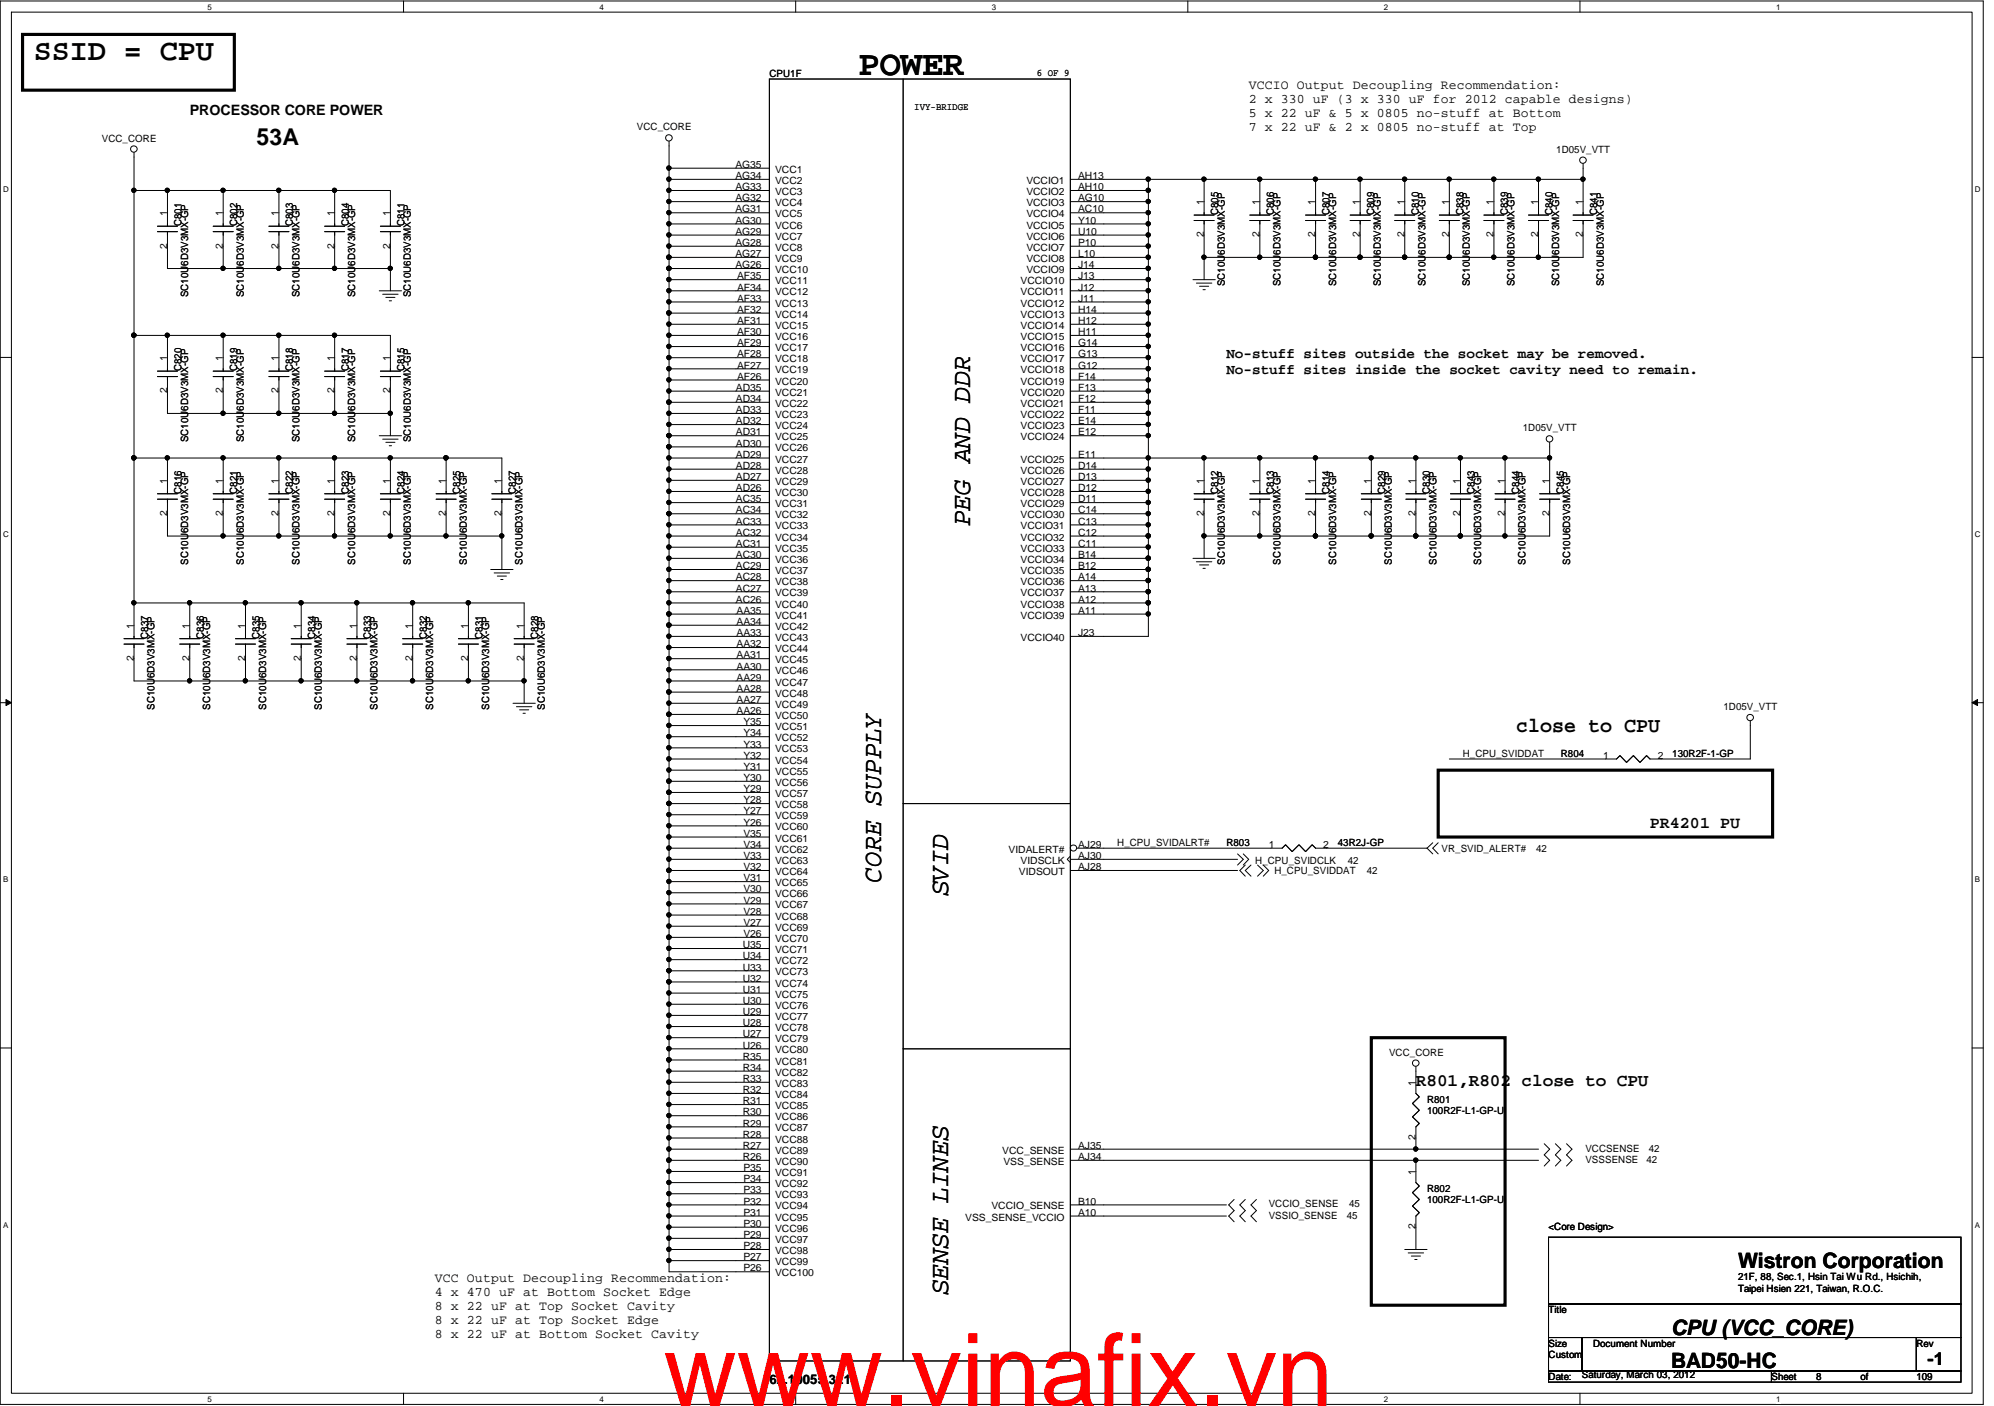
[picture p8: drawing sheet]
<svg xmlns="http://www.w3.org/2000/svg" width="278mm" height="196mm" viewBox="0 0 278 196" stroke-linecap="round" stroke-linejoin="round" font-family="sans-serif">
<defs><g id="words">
<text font-size="14.1" fill="#f00" x="92.4" y="195.9">www.vinafix.vn</text>
<text font-size="4.9" x="119.6" y="10.5">POWER</text>
<text font-size="4.2" x="4.7" y="8.3">SSID = CPU</text>
<g font-size="3.7">
<text x="135.2" y="73.3" transform="rotate(-90 135.2 73.3)">PEG AND DDR</text>
<text x="122.8" y="123" transform="rotate(-90 122.8 123)">CORE SUPPLY</text>
<text x="132.1" y="124.9" transform="rotate(-90 132.1 124.9)">SVID</text>
<text x="132.1" y="180.4" transform="rotate(-90 132.1 180.4)">SENSE LINES</text>
</g>
<text font-size="3.2" x="35.8" y="20.2">53A</text>
<g font-size="2.9">
<text x="211.2" y="102">close to CPU</text>
<text x="242.1" y="176.7">Wistron Corporation</text>
<text x="232.8" y="185.9">CPU (VCC_CORE)</text>
<text x="232.8" y="190.6">BAD50-HC</text>
</g>
<g font-size="2.5">
<text x="197.3" y="151.3">R801,R802 close to CPU</text>
<text x="268.5" y="190.2">-1</text>
</g>
<text font-size="2.3" x="229.9" y="115.4">PR4201 PU</text>
<g font-size="2">
<text x="26.4" y="16">PROCESSOR CORE POWER</text>
<text x="170.9" y="49.9">No-stuff sites outside the socket may be removed.</text>
<text x="170.9" y="52.1">No-stuff sites inside the socket cavity need to remain.</text>
</g>
<g font-size="1.8">
<text x="174" y="12.4">VCCIO Output Decoupling Recommendation:</text>
<text x="174" y="14.4">2 x 330 uF (3 x 330 uF for 2012 capable designs)</text>
<text x="174" y="16.3">5 x 22 uF &amp; 5 x 0805 no-stuff at Bottom</text>
<text x="174" y="18.3">7 x 22 uF &amp; 2 x 0805 no-stuff at Top</text>
<text x="60.6" y="178.6">VCC Output Decoupling Recommendation:</text>
<text x="60.6" y="180.6">4 x 470 uF at Bottom Socket Edge</text>
<text x="60.6" y="182.5">8 x 22 uF at Top Socket Cavity</text>
<text x="60.6" y="184.5">8 x 22 uF at Top Socket Edge</text>
<text x="60.6" y="186.4">8 x 22 uF at Bottom Socket Cavity</text>
<text x="107.2" y="192.9">62.10055.321</text>
</g>
<g font-size="1.4">
<text x="107.2" y="10.7">CPU1F</text>
<text x="144.5" y="10.6">6 OF 9</text>
<text x="127.4" y="15.3">IVY-BRIDGE</text>
<text x="14.2" y="19.7">VCC_CORE</text>
<text x="88.7" y="18.2">VCC_CORE</text>
<text x="102.5" y="23.4">AG35</text>
<text x="216.8" y="21.3">1D05V_VTT</text>
<text x="102.5" y="24.9">AG34</text>
<text x="102.5" y="26.5">AG33</text>
<text x="102.5" y="28.1">AG32</text>
<text x="102.5" y="29.6">AG31</text>
<text x="108" y="24.1">VCC1</text>
<text x="108" y="25.6">VCC2</text>
<text x="108" y="27.2">VCC3</text>
<text x="108" y="28.7">VCC4</text>
<text x="143" y="25.6">VCCIO1</text>
<text x="143" y="27.2">VCCIO2</text>
<text x="143" y="28.7">VCCIO3</text>
<text x="150.2" y="24.9">AH13</text>
<text x="150.2" y="26.5">AH10</text>
<text x="150.2" y="28.1">AG10</text>
<text x="150.2" y="29.6">AC10</text>
<text x="167.7" y="28.6" transform="rotate(-90 167.7 28.6)">1</text>
<text x="169.7" y="30" transform="rotate(-90 169.7 30)">C805</text>
<text x="175.5" y="28.6" transform="rotate(-90 175.5 28.6)">1</text>
<text x="177.5" y="30" transform="rotate(-90 177.5 30)">C806</text>
<text x="183.2" y="28.6" transform="rotate(-90 183.2 28.6)">1</text>
<text x="185.2" y="30" transform="rotate(-90 185.2 30)">C807</text>
<text x="189.5" y="28.6" transform="rotate(-90 189.5 28.6)">1</text>
<text x="191.4" y="30" transform="rotate(-90 191.4 30)">C809</text>
<text x="195.7" y="28.6" transform="rotate(-90 195.7 28.6)">1</text>
<text x="197.7" y="30" transform="rotate(-90 197.7 30)">C810</text>
<text x="201.9" y="28.6" transform="rotate(-90 201.9 28.6)">1</text>
<text x="203.9" y="30" transform="rotate(-90 203.9 30)">C838</text>
<text x="208.1" y="28.6" transform="rotate(-90 208.1 28.6)">1</text>
<text x="210.1" y="30" transform="rotate(-90 210.1 30)">C839</text>
<text x="214.3" y="28.6" transform="rotate(-90 214.3 28.6)">1</text>
<text x="216.3" y="30" transform="rotate(-90 216.3 30)">C840</text>
<text x="220.5" y="28.6" transform="rotate(-90 220.5 28.6)">1</text>
<text x="222.5" y="30" transform="rotate(-90 222.5 30)">C841</text>
<text x="23.3" y="34.6" transform="rotate(-90 23.3 34.6)">2</text>
<text x="23.3" y="30.1" transform="rotate(-90 23.3 30.1)">1</text>
<text x="25.3" y="31.5" transform="rotate(-90 25.3 31.5)">C801</text>
<text x="31.1" y="34.6" transform="rotate(-90 31.1 34.6)">2</text>
<text x="31.1" y="30.1" transform="rotate(-90 31.1 30.1)">1</text>
<text x="33" y="31.5" transform="rotate(-90 33 31.5)">C802</text>
<text x="38.8" y="34.6" transform="rotate(-90 38.8 34.6)">2</text>
<text x="38.8" y="30.1" transform="rotate(-90 38.8 30.1)">1</text>
<text x="40.8" y="31.5" transform="rotate(-90 40.8 31.5)">C803</text>
<text x="46.6" y="34.6" transform="rotate(-90 46.6 34.6)">2</text>
<text x="46.6" y="30.1" transform="rotate(-90 46.6 30.1)">1</text>
<text x="48.6" y="31.5" transform="rotate(-90 48.6 31.5)">C804</text>
<text x="54.4" y="34.6" transform="rotate(-90 54.4 34.6)">2</text>
<text x="54.4" y="30.1" transform="rotate(-90 54.4 30.1)">1</text>
<text x="56.3" y="31.5" transform="rotate(-90 56.3 31.5)">C811</text>
<text x="102.5" y="31.2">AG30</text>
<text x="102.5" y="32.7">AG29</text>
<text x="102.5" y="34.3">AG28</text>
<text x="102.5" y="35.8">AG27</text>
<text x="108" y="30.3">VCC5</text>
<text x="108" y="31.8">VCC6</text>
<text x="108" y="33.4">VCC7</text>
<text x="108" y="34.9">VCC8</text>
<text x="143" y="30.3">VCCIO4</text>
<text x="143" y="31.8">VCCIO5</text>
<text x="143" y="33.4">VCCIO6</text>
<text x="143" y="34.9">VCCIO7</text>
<text x="150.2" y="31.2">Y10</text>
<text x="150.2" y="32.7">U10</text>
<text x="150.2" y="34.3">P10</text>
<text x="150.2" y="35.8">L10</text>
<text x="167.7" y="33.1" transform="rotate(-90 167.7 33.1)">2</text>
<text x="175.5" y="33.1" transform="rotate(-90 175.5 33.1)">2</text>
<text x="183.2" y="33.1" transform="rotate(-90 183.2 33.1)">2</text>
<text x="189.5" y="33.1" transform="rotate(-90 189.5 33.1)">2</text>
<text x="195.7" y="33.1" transform="rotate(-90 195.7 33.1)">2</text>
<text x="201.9" y="33.1" transform="rotate(-90 201.9 33.1)">2</text>
<text x="208.1" y="33.1" transform="rotate(-90 208.1 33.1)">2</text>
<text x="214.3" y="33.1" transform="rotate(-90 214.3 33.1)">2</text>
<text x="220.5" y="33.1" transform="rotate(-90 220.5 33.1)">2</text>
<text x="26.2" y="41.4" transform="rotate(-90 26.2 41.4)">SC10U6D3V3MX-GP</text>
<text x="34" y="41.4" transform="rotate(-90 34 41.4)">SC10U6D3V3MX-GP</text>
<text x="41.7" y="41.4" transform="rotate(-90 41.7 41.4)">SC10U6D3V3MX-GP</text>
<text x="49.5" y="41.4" transform="rotate(-90 49.5 41.4)">SC10U6D3V3MX-GP</text>
<text x="57.3" y="41.4" transform="rotate(-90 57.3 41.4)">SC10U6D3V3MX-GP</text>
<text x="102.5" y="37.4">AG26</text>
<text x="102.7" y="38.9">AF35</text>
<text x="102.7" y="40.5">AF34</text>
<text x="108" y="36.5">VCC9</text>
<text x="108" y="38">VCC10</text>
<text x="108" y="39.6">VCC11</text>
<text x="108" y="41.2">VCC12</text>
<text x="142.2" y="39.6">VCCIO10</text>
<text x="142.2" y="41.2">VCCIO11</text>
<text x="143" y="36.5">VCCIO8</text>
<text x="143" y="38">VCCIO9</text>
<text x="150.2" y="38.9">J13</text>
<text x="150.2" y="40.5">J12</text>
<text x="150.2" y="37.4">J14</text>
<text x="170.6" y="39.9" transform="rotate(-90 170.6 39.9)">SC10U6D3V3MX-GP</text>
<text x="178.4" y="39.9" transform="rotate(-90 178.4 39.9)">SC10U6D3V3MX-GP</text>
<text x="186.2" y="39.9" transform="rotate(-90 186.2 39.9)">SC10U6D3V3MX-GP</text>
<text x="192.4" y="39.9" transform="rotate(-90 192.4 39.9)">SC10U6D3V3MX-GP</text>
<text x="198.6" y="39.9" transform="rotate(-90 198.6 39.9)">SC10U6D3V3MX-GP</text>
<text x="204.8" y="39.9" transform="rotate(-90 204.8 39.9)">SC10U6D3V3MX-GP</text>
<text x="211" y="39.9" transform="rotate(-90 211 39.9)">SC10U6D3V3MX-GP</text>
<text x="217.2" y="39.9" transform="rotate(-90 217.2 39.9)">SC10U6D3V3MX-GP</text>
<text x="223.4" y="39.9" transform="rotate(-90 223.4 39.9)">SC10U6D3V3MX-GP</text>
<text x="102.7" y="42">AF33</text>
<text x="102.7" y="43.6">AF32</text>
<text x="102.7" y="45.1">AF31</text>
<text x="102.7" y="46.7">AF30</text>
<text x="108" y="42.7">VCC13</text>
<text x="108" y="44.3">VCC14</text>
<text x="108" y="45.8">VCC15</text>
<text x="108" y="47.4">VCC16</text>
<text x="142.2" y="42.7">VCCIO12</text>
<text x="142.2" y="44.3">VCCIO13</text>
<text x="142.2" y="45.8">VCCIO14</text>
<text x="142.2" y="47.4">VCCIO15</text>
<text x="150.2" y="42">J11</text>
<text x="150.2" y="43.6">H14</text>
<text x="150.2" y="45.1">H12</text>
<text x="150.2" y="46.7">H11</text>
<text x="23.3" y="50.3" transform="rotate(-90 23.3 50.3)">1</text>
<text x="25.3" y="51.7" transform="rotate(-90 25.3 51.7)">C820</text>
<text x="31.1" y="50.3" transform="rotate(-90 31.1 50.3)">1</text>
<text x="33" y="51.7" transform="rotate(-90 33 51.7)">C819</text>
<text x="38.8" y="50.3" transform="rotate(-90 38.8 50.3)">1</text>
<text x="40.8" y="51.7" transform="rotate(-90 40.8 51.7)">C818</text>
<text x="46.6" y="50.3" transform="rotate(-90 46.6 50.3)">1</text>
<text x="48.6" y="51.7" transform="rotate(-90 48.6 51.7)">C817</text>
<text x="54.4" y="50.3" transform="rotate(-90 54.4 50.3)">1</text>
<text x="56.3" y="51.7" transform="rotate(-90 56.3 51.7)">C815</text>
<text x="102.7" y="48.2">AF29</text>
<text x="102.7" y="49.8">AF28</text>
<text x="102.7" y="51.3">AF27</text>
<text x="102.7" y="52.9">AF26</text>
<text x="108" y="48.9">VCC17</text>
<text x="108" y="50.5">VCC18</text>
<text x="108" y="52">VCC19</text>
<text x="108" y="53.6">VCC20</text>
<text x="142.2" y="52">VCCIO18</text>
<text x="142.2" y="53.6">VCCIO19</text>
<text x="142.2" y="48.9">VCCIO16</text>
<text x="142.2" y="50.5">VCCIO17</text>
<text x="150.2" y="51.3">G12</text>
<text x="150.2" y="52.9">F14</text>
<text x="150.2" y="48.2">G14</text>
<text x="150.2" y="49.8">G13</text>
<text x="23.3" y="54.8" transform="rotate(-90 23.3 54.8)">2</text>
<text x="31.1" y="54.8" transform="rotate(-90 31.1 54.8)">2</text>
<text x="38.8" y="54.8" transform="rotate(-90 38.8 54.8)">2</text>
<text x="46.6" y="54.8" transform="rotate(-90 46.6 54.8)">2</text>
<text x="54.4" y="54.8" transform="rotate(-90 54.4 54.8)">2</text>
<text x="102.5" y="54.5">AD35</text>
<text x="102.5" y="56">AD34</text>
<text x="102.5" y="57.6">AD33</text>
<text x="102.5" y="59.1">AD32</text>
<text x="108" y="55.1">VCC21</text>
<text x="108" y="56.7">VCC22</text>
<text x="108" y="58.2">VCC23</text>
<text x="108" y="59.8">VCC24</text>
<text x="142.2" y="55.1">VCCIO20</text>
<text x="142.2" y="56.7">VCCIO21</text>
<text x="142.2" y="58.2">VCCIO22</text>
<text x="142.2" y="59.8">VCCIO23</text>
<text x="150.2" y="54.5">F13</text>
<text x="150.2" y="56">F12</text>
<text x="150.2" y="57.6">F11</text>
<text x="150.2" y="59.1">E14</text>
<text x="26.2" y="61.6" transform="rotate(-90 26.2 61.6)">SC10U6D3V3MX-GP</text>
<text x="34" y="61.6" transform="rotate(-90 34 61.6)">SC10U6D3V3MX-GP</text>
<text x="41.7" y="61.6" transform="rotate(-90 41.7 61.6)">SC10U6D3V3MX-GP</text>
<text x="49.5" y="61.6" transform="rotate(-90 49.5 61.6)">SC10U6D3V3MX-GP</text>
<text x="57.3" y="61.6" transform="rotate(-90 57.3 61.6)">SC10U6D3V3MX-GP</text>
<text x="102.5" y="60.7">AD31</text>
<text x="102.5" y="62.2">AD30</text>
<text x="102.5" y="63.8">AD29</text>
<text x="102.5" y="65.3">AD28</text>
<text x="108" y="61.3">VCC25</text>
<text x="108" y="62.9">VCC26</text>
<text x="108" y="64.4">VCC27</text>
<text x="108" y="66">VCC28</text>
<text x="142.2" y="61.3">VCCIO24</text>
<text x="142.2" y="64.4">VCCIO25</text>
<text x="142.2" y="66">VCCIO26</text>
<text x="150.2" y="60.7">E12</text>
<text x="150.2" y="63.8">E11</text>
<text x="150.2" y="65.3">D14</text>
<text x="212.2" y="60.1">1D05V_VTT</text>
<text x="23.3" y="71.9" transform="rotate(-90 23.3 71.9)">2</text>
<text x="23.3" y="67.4" transform="rotate(-90 23.3 67.4)">1</text>
<text x="25.3" y="68.8" transform="rotate(-90 25.3 68.8)">C816</text>
<text x="31.1" y="71.9" transform="rotate(-90 31.1 71.9)">2</text>
<text x="31.1" y="67.4" transform="rotate(-90 31.1 67.4)">1</text>
<text x="33" y="68.8" transform="rotate(-90 33 68.8)">C821</text>
<text x="38.8" y="71.9" transform="rotate(-90 38.8 71.9)">2</text>
<text x="38.8" y="67.4" transform="rotate(-90 38.8 67.4)">1</text>
<text x="40.8" y="68.8" transform="rotate(-90 40.8 68.8)">C822</text>
<text x="46.6" y="71.9" transform="rotate(-90 46.6 71.9)">2</text>
<text x="46.6" y="67.4" transform="rotate(-90 46.6 67.4)">1</text>
<text x="48.6" y="68.8" transform="rotate(-90 48.6 68.8)">C823</text>
<text x="54.4" y="71.9" transform="rotate(-90 54.4 71.9)">2</text>
<text x="54.4" y="67.4" transform="rotate(-90 54.4 67.4)">1</text>
<text x="56.3" y="68.8" transform="rotate(-90 56.3 68.8)">C824</text>
<text x="62.1" y="71.9" transform="rotate(-90 62.1 71.9)">2</text>
<text x="62.1" y="67.4" transform="rotate(-90 62.1 67.4)">1</text>
<text x="64.1" y="68.8" transform="rotate(-90 64.1 68.8)">C825</text>
<text x="69.9" y="71.9" transform="rotate(-90 69.9 71.9)">2</text>
<text x="69.9" y="67.4" transform="rotate(-90 69.9 67.4)">1</text>
<text x="71.9" y="68.8" transform="rotate(-90 71.9 68.8)">C827</text>
<text x="102.5" y="66.9">AD27</text>
<text x="102.5" y="68.4">AD26</text>
<text x="102.5" y="70">AC35</text>
<text x="102.5" y="71.5">AC34</text>
<text x="108" y="67.6">VCC29</text>
<text x="108" y="69.1">VCC30</text>
<text x="108" y="70.7">VCC31</text>
<text x="142.2" y="67.6">VCCIO27</text>
<text x="142.2" y="69.1">VCCIO28</text>
<text x="142.2" y="70.7">VCCIO29</text>
<text x="150.2" y="66.9">D13</text>
<text x="150.2" y="68.4">D12</text>
<text x="150.2" y="70">D11</text>
<text x="150.2" y="71.5">C14</text>
<text x="167.7" y="71.9" transform="rotate(-90 167.7 71.9)">2</text>
<text x="167.7" y="67.4" transform="rotate(-90 167.7 67.4)">1</text>
<text x="169.7" y="68.8" transform="rotate(-90 169.7 68.8)">C812</text>
<text x="175.5" y="71.9" transform="rotate(-90 175.5 71.9)">2</text>
<text x="175.5" y="67.4" transform="rotate(-90 175.5 67.4)">1</text>
<text x="177.5" y="68.8" transform="rotate(-90 177.5 68.8)">C813</text>
<text x="183.2" y="71.9" transform="rotate(-90 183.2 71.9)">2</text>
<text x="183.2" y="67.4" transform="rotate(-90 183.2 67.4)">1</text>
<text x="185.2" y="68.8" transform="rotate(-90 185.2 68.8)">C814</text>
<text x="191" y="71.9" transform="rotate(-90 191 71.9)">2</text>
<text x="191" y="67.4" transform="rotate(-90 191 67.4)">1</text>
<text x="193" y="68.8" transform="rotate(-90 193 68.8)">C829</text>
<text x="197.2" y="71.9" transform="rotate(-90 197.2 71.9)">2</text>
<text x="197.2" y="67.4" transform="rotate(-90 197.2 67.4)">1</text>
<text x="199.2" y="68.8" transform="rotate(-90 199.2 68.8)">C830</text>
<text x="203.4" y="71.9" transform="rotate(-90 203.4 71.9)">2</text>
<text x="203.4" y="67.4" transform="rotate(-90 203.4 67.4)">1</text>
<text x="205.4" y="68.8" transform="rotate(-90 205.4 68.8)">C843</text>
<text x="209.6" y="71.9" transform="rotate(-90 209.6 71.9)">2</text>
<text x="209.6" y="67.4" transform="rotate(-90 209.6 67.4)">1</text>
<text x="211.6" y="68.8" transform="rotate(-90 211.6 68.8)">C844</text>
<text x="215.9" y="71.9" transform="rotate(-90 215.9 71.9)">2</text>
<text x="215.9" y="67.4" transform="rotate(-90 215.9 67.4)">1</text>
<text x="217.8" y="68.8" transform="rotate(-90 217.8 68.8)">C845</text>
<text x="102.5" y="73.1">AC33</text>
<text x="102.5" y="74.6">AC32</text>
<text x="102.5" y="76.2">AC31</text>
<text x="102.5" y="77.7">AC30</text>
<text x="108" y="72.2">VCC32</text>
<text x="108" y="73.8">VCC33</text>
<text x="108" y="75.3">VCC34</text>
<text x="108" y="76.9">VCC35</text>
<text x="142.2" y="75.3">VCCIO32</text>
<text x="142.2" y="76.9">VCCIO33</text>
<text x="142.2" y="72.2">VCCIO30</text>
<text x="142.2" y="73.8">VCCIO31</text>
<text x="150.2" y="74.6">C12</text>
<text x="150.2" y="76.2">C11</text>
<text x="150.2" y="77.7">B14</text>
<text x="150.2" y="73.1">C13</text>
<text x="26.2" y="78.7" transform="rotate(-90 26.2 78.7)">SC10U6D3V3MX-GP</text>
<text x="34" y="78.7" transform="rotate(-90 34 78.7)">SC10U6D3V3MX-GP</text>
<text x="41.7" y="78.7" transform="rotate(-90 41.7 78.7)">SC10U6D3V3MX-GP</text>
<text x="49.5" y="78.7" transform="rotate(-90 49.5 78.7)">SC10U6D3V3MX-GP</text>
<text x="57.3" y="78.7" transform="rotate(-90 57.3 78.7)">SC10U6D3V3MX-GP</text>
<text x="65" y="78.7" transform="rotate(-90 65 78.7)">SC10U6D3V3MX-GP</text>
<text x="72.8" y="78.7" transform="rotate(-90 72.8 78.7)">SC10U6D3V3MX-GP</text>
<text x="102.5" y="79.3">AC29</text>
<text x="102.5" y="80.9">AC28</text>
<text x="102.5" y="82.4">AC27</text>
<text x="102.5" y="84">AC26</text>
<text x="108" y="78.4">VCC36</text>
<text x="108" y="80">VCC37</text>
<text x="108" y="81.5">VCC38</text>
<text x="108" y="83.1">VCC39</text>
<text x="142.2" y="78.4">VCCIO34</text>
<text x="142.2" y="80">VCCIO35</text>
<text x="142.2" y="81.5">VCCIO36</text>
<text x="142.2" y="83.1">VCCIO37</text>
<text x="150.2" y="79.3">B12</text>
<text x="150.2" y="80.9">A14</text>
<text x="150.2" y="82.4">A13</text>
<text x="150.2" y="84">A12</text>
<text x="170.6" y="78.7" transform="rotate(-90 170.6 78.7)">SC10U6D3V3MX-GP</text>
<text x="178.4" y="78.7" transform="rotate(-90 178.4 78.7)">SC10U6D3V3MX-GP</text>
<text x="186.2" y="78.7" transform="rotate(-90 186.2 78.7)">SC10U6D3V3MX-GP</text>
<text x="193.9" y="78.7" transform="rotate(-90 193.9 78.7)">SC10U6D3V3MX-GP</text>
<text x="200.1" y="78.7" transform="rotate(-90 200.1 78.7)">SC10U6D3V3MX-GP</text>
<text x="206.3" y="78.7" transform="rotate(-90 206.3 78.7)">SC10U6D3V3MX-GP</text>
<text x="212.6" y="78.7" transform="rotate(-90 212.6 78.7)">SC10U6D3V3MX-GP</text>
<text x="218.8" y="78.7" transform="rotate(-90 218.8 78.7)">SC10U6D3V3MX-GP</text>
<text x="18.6" y="87.6" transform="rotate(-90 18.6 87.6)">1</text>
<text x="20.6" y="89" transform="rotate(-90 20.6 89)">C837</text>
<text x="26.4" y="87.6" transform="rotate(-90 26.4 87.6)">1</text>
<text x="28.4" y="89" transform="rotate(-90 28.4 89)">C836</text>
<text x="34.2" y="87.6" transform="rotate(-90 34.2 87.6)">1</text>
<text x="36.2" y="89" transform="rotate(-90 36.2 89)">C835</text>
<text x="41.9" y="87.6" transform="rotate(-90 41.9 87.6)">1</text>
<text x="43.9" y="89" transform="rotate(-90 43.9 89)">C834</text>
<text x="49.7" y="87.6" transform="rotate(-90 49.7 87.6)">1</text>
<text x="51.7" y="89" transform="rotate(-90 51.7 89)">C833</text>
<text x="57.5" y="87.6" transform="rotate(-90 57.5 87.6)">1</text>
<text x="59.4" y="89" transform="rotate(-90 59.4 89)">C832</text>
<text x="65.2" y="87.6" transform="rotate(-90 65.2 87.6)">1</text>
<text x="67.2" y="89" transform="rotate(-90 67.2 89)">C831</text>
<text x="73" y="87.6" transform="rotate(-90 73 87.6)">1</text>
<text x="75" y="89" transform="rotate(-90 75 89)">C828</text>
<text x="102.6" y="85.5">AA35</text>
<text x="102.6" y="87.1">AA34</text>
<text x="102.6" y="88.6">AA33</text>
<text x="108" y="84.6">VCC40</text>
<text x="108" y="86.2">VCC41</text>
<text x="108" y="87.7">VCC42</text>
<text x="108" y="89.3">VCC43</text>
<text x="142.2" y="84.6">VCCIO38</text>
<text x="142.2" y="86.2">VCCIO39</text>
<text x="142.2" y="89.3">VCCIO40</text>
<text x="150.2" y="85.5">A11</text>
<text x="150.2" y="88.6">J23</text>
<text x="18.6" y="92.1" transform="rotate(-90 18.6 92.1)">2</text>
<text x="26.4" y="92.1" transform="rotate(-90 26.4 92.1)">2</text>
<text x="34.2" y="92.1" transform="rotate(-90 34.2 92.1)">2</text>
<text x="41.9" y="92.1" transform="rotate(-90 41.9 92.1)">2</text>
<text x="49.7" y="92.1" transform="rotate(-90 49.7 92.1)">2</text>
<text x="57.5" y="92.1" transform="rotate(-90 57.5 92.1)">2</text>
<text x="65.2" y="92.1" transform="rotate(-90 65.2 92.1)">2</text>
<text x="73" y="92.1" transform="rotate(-90 73 92.1)">2</text>
<text x="102.6" y="90.2">AA32</text>
<text x="102.6" y="91.7">AA31</text>
<text x="102.6" y="93.3">AA30</text>
<text x="102.6" y="94.8">AA29</text>
<text x="108" y="90.8">VCC44</text>
<text x="108" y="92.4">VCC45</text>
<text x="108" y="94">VCC46</text>
<text x="108" y="95.5">VCC47</text>
<text x="21.5" y="98.9" transform="rotate(-90 21.5 98.9)">SC10U6D3V3MX-GP</text>
<text x="29.3" y="98.9" transform="rotate(-90 29.3 98.9)">SC10U6D3V3MX-GP</text>
<text x="37.1" y="98.9" transform="rotate(-90 37.1 98.9)">SC10U6D3V3MX-GP</text>
<text x="44.8" y="98.9" transform="rotate(-90 44.8 98.9)">SC10U6D3V3MX-GP</text>
<text x="52.6" y="98.9" transform="rotate(-90 52.6 98.9)">SC10U6D3V3MX-GP</text>
<text x="60.4" y="98.9" transform="rotate(-90 60.4 98.9)">SC10U6D3V3MX-GP</text>
<text x="68.1" y="98.9" transform="rotate(-90 68.1 98.9)">SC10U6D3V3MX-GP</text>
<text x="75.9" y="98.9" transform="rotate(-90 75.9 98.9)">SC10U6D3V3MX-GP</text>
<text x="102.6" y="96.4">AA28</text>
<text x="102.6" y="97.9">AA27</text>
<text x="102.6" y="99.5">AA26</text>
<text x="103.6" y="101">Y35</text>
<text x="108" y="97.1">VCC48</text>
<text x="108" y="98.6">VCC49</text>
<text x="108" y="100.2">VCC50</text>
<text x="108" y="101.7">VCC51</text>
<text x="240.1" y="98.9">1D05V_VTT</text>
<text x="103.6" y="102.6">Y34</text>
<text x="103.6" y="104.1">Y33</text>
<text x="103.6" y="105.7">Y32</text>
<text x="103.6" y="107.3">Y31</text>
<text x="108" y="103.3">VCC52</text>
<text x="108" y="104.8">VCC53</text>
<text x="108" y="106.4">VCC54</text>
<text x="108" y="107.9">VCC55</text>
<text x="203.8" y="105.4">H_CPU_SVIDDAT</text>
<text x="217.5" y="105.5">R804</text>
<text x="223.3" y="105.7">1</text>
<text x="230.9" y="105.7">2</text>
<text x="233" y="105.5">130R2F-1-GP</text>
<text x="103.6" y="108.8">Y30</text>
<text x="103.6" y="110.4">Y29</text>
<text x="103.6" y="111.9">Y28</text>
<text x="103.6" y="113.5">Y27</text>
<text x="108" y="109.5">VCC56</text>
<text x="108" y="111">VCC57</text>
<text x="108" y="112.6">VCC58</text>
<text x="103.6" y="115">Y26</text>
<text x="103.6" y="116.6">V35</text>
<text x="103.6" y="118.1">V34</text>
<text x="103.6" y="119.7">V33</text>
<text x="108" y="114.1">VCC59</text>
<text x="108" y="115.7">VCC60</text>
<text x="108" y="117.2">VCC61</text>
<text x="108" y="118.8">VCC62</text>
<text x="140.5" y="118.8">VIDALERT#</text>
<text x="150.2" y="119.7">AJ30</text>
<text x="150.2" y="118.1">AJ29</text>
<text x="155.7" y="117.8">H_CPU_SVIDALRT#</text>
<text x="170.9" y="117.9">R803</text>
<text x="176.8" y="118.1">1</text>
<text x="184.4" y="118.1">2</text>
<text x="186.4" y="117.9">43R2J-GP</text>
<text x="200.8" y="118.7">VR_SVID_ALERT#</text>
<text x="214" y="118.7">42</text>
<text x="103.6" y="121.2">V32</text>
<text x="103.6" y="122.8">V31</text>
<text x="103.6" y="124.3">V30</text>
<text x="103.6" y="125.9">V29</text>
<text x="108" y="120.4">VCC63</text>
<text x="108" y="121.9">VCC64</text>
<text x="108" y="123.5">VCC65</text>
<text x="108" y="125">VCC66</text>
<text x="142" y="121.9">VIDSOUT</text>
<text x="142.2" y="120.4">VIDSCLK</text>
<text x="150.2" y="121.2">AJ28</text>
<text x="174.9" y="120.4">H_CPU_SVIDCLK</text>
<text x="177.6" y="121.8">H_CPU_SVIDDAT</text>
<text x="187.8" y="120.4">42</text>
<text x="190.4" y="121.8">42</text>
<text x="103.6" y="127.4">V28</text>
<text x="103.6" y="129">V27</text>
<text x="103.6" y="130.5">V26</text>
<text x="108" y="126.6">VCC67</text>
<text x="108" y="128.1">VCC68</text>
<text x="108" y="129.7">VCC69</text>
<text x="108" y="131.2">VCC70</text>
<text x="103.5" y="132.1">U35</text>
<text x="103.5" y="133.7">U34</text>
<text x="103.5" y="135.2">U33</text>
<text x="103.5" y="136.8">U32</text>
<text x="108" y="132.8">VCC71</text>
<text x="108" y="134.3">VCC72</text>
<text x="108" y="135.9">VCC73</text>
<text x="108" y="137.4">VCC74</text>
<text x="103.5" y="138.3">U31</text>
<text x="103.5" y="139.9">U30</text>
<text x="103.5" y="141.4">U29</text>
<text x="103.5" y="143">U28</text>
<text x="108" y="139">VCC75</text>
<text x="108" y="140.5">VCC76</text>
<text x="108" y="142.1">VCC77</text>
<text x="108" y="143.6">VCC78</text>
<text x="103.5" y="144.5">U27</text>
<text x="103.5" y="146.1">U26</text>
<text x="103.5" y="147.6">R35</text>
<text x="103.5" y="149.2">R34</text>
<text x="108" y="145.2">VCC79</text>
<text x="108" y="146.8">VCC80</text>
<text x="108" y="148.3">VCC81</text>
<text x="108" y="149.9">VCC82</text>
<text x="193.5" y="147.1">VCC_CORE</text>
<text x="103.5" y="150.7">R33</text>
<text x="103.5" y="152.3">R32</text>
<text x="103.5" y="153.8">R31</text>
<text x="103.5" y="155.4">R30</text>
<text x="108" y="151.4">VCC83</text>
<text x="108" y="153">VCC84</text>
<text x="108" y="154.5">VCC85</text>
<text x="197.2" y="151.3" transform="rotate(-90 197.2 151.3)">1</text>
<text x="198.8" y="153.6">R801</text>
<text x="198.8" y="155.2">100R2F-L1-GP-U</text>
<text x="103.5" y="156.9">R29</text>
<text x="103.5" y="158.5">R28</text>
<text x="103.5" y="160.1">R27</text>
<text x="103.5" y="161.6">R26</text>
<text x="108" y="156.1">VCC86</text>
<text x="108" y="157.6">VCC87</text>
<text x="108" y="159.2">VCC88</text>
<text x="108" y="160.7">VCC89</text>
<text x="139.6" y="160.7">VCC_SENSE</text>
<text x="150.2" y="160.1">AJ35</text>
<text x="150.2" y="161.6">AJ34</text>
<text x="197.2" y="158.9" transform="rotate(-90 197.2 158.9)">2</text>
<text x="220.9" y="160.5">VCCSENSE</text>
<text x="229.7" y="160.5">42</text>
<text x="103.6" y="163.2">P35</text>
<text x="103.6" y="164.7">P34</text>
<text x="103.6" y="166.3">P33</text>
<text x="103.6" y="167.8">P32</text>
<text x="108" y="162.3">VCC90</text>
<text x="108" y="163.8">VCC91</text>
<text x="108" y="165.4">VCC92</text>
<text x="108" y="166.9">VCC93</text>
<text x="139.8" y="162.3">VSS_SENSE</text>
<text x="150.2" y="167.8">B10</text>
<text x="197.2" y="163.7" transform="rotate(-90 197.2 163.7)">1</text>
<text x="198.8" y="166">R802</text>
<text x="198.8" y="167.6">100R2F-L1-GP-U</text>
<text x="220.9" y="162">VSSSENSE</text>
<text x="229.4" y="162">42</text>
<text x="103.6" y="169.4">P31</text>
<text x="103.6" y="170.9">P30</text>
<text x="103.6" y="172.5">P29</text>
<text x="108" y="168.5">VCC94</text>
<text x="108" y="170">VCC95</text>
<text x="108" y="171.6">VCC96</text>
<text x="108" y="173.2">VCC97</text>
<text x="134.5" y="170">VSS_SENSE_VCCIO</text>
<text x="138.1" y="168.5">VCCIO_SENSE</text>
<text x="150.2" y="169.4">A10</text>
<text x="176.8" y="168.2">VCCIO_SENSE</text>
<text x="176.8" y="169.8">VSSIO_SENSE</text>
<text x="187.6" y="169.8">45</text>
<text x="187.9" y="168.2">45</text>
<text x="197.2" y="171.3" transform="rotate(-90 197.2 171.3)">2</text>
<text x="215.7" y="171.3">&lt;Core Design&gt;</text>
<text x="103.6" y="174">P28</text>
<text x="103.6" y="175.6">P27</text>
<text x="103.6" y="177.1">P26</text>
<text x="108" y="174.7">VCC98</text>
<text x="108" y="176.3">VCC99</text>
<text x="108" y="177.8">VCC100</text>
<text x="242.1" y="178.3">21F, 88, Sec.1, Hsin Tai Wu Rd., Hsichih,</text>
<text x="242.1" y="179.9">Taipei Hsien 221, Taiwan, R.O.C.</text>
<text x="215.7" y="182.9">Title</text>
<text x="215.7" y="189.2">Custom</text>
<text x="215.7" y="187.6">Size</text>
<text x="220.4" y="191.9">Saturday, March 03, 2012</text>
<text x="222" y="187.6">Document Number</text>
<text x="267" y="187.6">Rev</text>
<text x="215.7" y="192.3">Date:</text>
<text x="246.8" y="192.3">Sheet</text>
<text x="253" y="192.3">8</text>
<text x="259.2" y="192.3">of</text>
<text x="267" y="192.3">109</text>
</g>
<g font-size="1.1">
<text x="28.9" y="1.3">5</text>
<text x="83.5" y="1.3">4</text>
<text x="138.2" y="1.3">3</text>
<text x="192.8" y="1.3">2</text>
<text x="247.4" y="1.3">1</text>
<text x=".4" y="26.7">D</text>
<text x="275.1" y="26.7">D</text>
<text x=".4" y="74.8">C</text>
<text x="275.1" y="74.8">C</text>
<text x=".4" y="122.9">B</text>
<text x="275.1" y="122.9">B</text>
<text x=".4" y="171">A</text>
<text x="275.1" y="171">A</text>
<text x="28.9" y="195.3">5</text>
<text x="83.5" y="195.3">4</text>
<text x="192.8" y="195.3">2</text>
<text x="247.4" y="195.3">1</text>
</g>
</g></defs>
<path d="M0 .1h276.3v195.6h-276.3zM1.6 1.7h273.2v192.4h-273.2z" fill="none" stroke="#000" stroke-width=".14"/>
<g fill="#fff">
<path d="M28.9 .3h.6v1.3h-.6z"/>
<path d="M28.9 194.3h.6v1.2h-.6z"/>
</g>
<path d="M56.2 .1v1.6M56.2 194.1v1.6" fill="none" stroke="#000" stroke-width=".14"/>
<g fill="#fff">
<path d="M83.5 .3h.6v1.3h-.6z"/>
<path d="M83.5 194.3h.6v1.2h-.6z"/>
</g>
<path d="M110.9 .1v1.6M110.9 194.1v1.6" fill="none" stroke="#000" stroke-width=".14"/>
<g fill="#fff">
<path d="M138.2 .3h.5v1.3h-.5z"/>
<path d="M138.2 194.3h.5v1.2h-.5z"/>
</g>
<path d="M165.5 .1v1.6M165.5 194.1v1.6" fill="none" stroke="#000" stroke-width=".14"/>
<g fill="#fff">
<path d="M192.8 .3h.6v1.3h-.6z"/>
<path d="M192.8 194.3h.6v1.2h-.6z"/>
</g>
<path d="M220.1 .1v1.6M220.1 194.1v1.6" fill="none" stroke="#000" stroke-width=".14"/>
<g fill="#fff">
<path d="M247.4 .3h.6v1.3h-.6z"/>
<path d="M247.4 194.3h.6v1.2h-.6z"/>
<path d="M.4 25.7h.8v1.3h-.8z"/>
<path d="M275.1 25.7h.8v1.3h-.8z"/>
<path d="M.4 73.8h.8v1.3h-.8z"/>
<path d="M275.1 73.8h.8v1.3h-.8z"/>
</g>
<path d="M0 49.8h1.6M274.8 49.8h1.5" fill="none" stroke="#000" stroke-width=".14"/>
<g fill="#fff">
<path d="M.4 121.9h.7v1.3h-.7z"/>
<path d="M275.1 121.9h.7v1.3h-.7z"/>
</g>
<path d="M0 97.9h1.6M.8 97.5l.8 .4-.8 .4zM274.8 97.9h1.5M274.8 97.9l.7-.4v.8z" fill="none" stroke="#000" stroke-width=".14"/>
<path d="M.8 97.5l.8 .4-.8 .4zM274.8 97.9l.7-.4v.8z" fill="#000"/>
<g fill="#fff">
<path d="M.4 170h.7v1.3h-.7z"/>
<path d="M275.1 170h.7v1.3h-.7z"/>
</g>
<g fill="none" stroke="#000" stroke-width=".14">
<path d="M93.2 19.7v3.7M18.7 21.2v5.3M18.7 26.5v20.2M18.7 26.5h4.6v5M21.9 32.3h2.8M21.9 31.5h2.8M23.3 26.5h7.8v5M23.3 32.3v5.1h7.8M29.7 32.3h2.8M29.7 31.5h2.8M31.1 26.5h7.8v5M31.1 37.4h7.8"/>
<path d="M31.1 32.3v5.1M37.5 32.3h2.8M37.5 31.5h2.8M38.9 26.5h7.7v5M38.9 37.4h7.7M38.9 32.3v5.1M45.2 32.3h2.8M45.2 31.5h2.8M46.6 37.4h7.8M46.6 32.3v5.1M46.6 26.5h7.8v5M53 32.3h2.8"/>
<path d="M53 31.5h2.8M54.4 37.4v3.1M54.4 32.3v5.1M93.2 23.4v1.6M93.2 28.1v1.5M93.2 26.5v1.6M93.2 25v1.5M93.2 23.4h9.3M93.2 31.2h9.3M93.2 29.6h9.3M93.2 39h9.3M93.2 37.4h9.3"/>
<path d="M93.2 35.9h9.3M93.2 34.3h9.3M93.2 32.7h9.3M93.2 28.1h9.3M93.2 26.5h9.3M93.2 25h9.3M93.2 29.6v1.6M93.2 39v1.5M93.2 32.7v1.6M93.2 31.2v1.5M93.2 34.3v1.6M93.2 35.9v1.5"/>
<path d="M93.2 37.4v1.6M153.8 28.1h6.2M153.8 25h6.2M153.8 31.2h6.2M153.8 37.4h6.2M153.8 32.7h6.2M153.8 39h6.2M153.8 34.3h6.2M153.8 35.9h6.2M153.8 26.5h6.2M153.8 29.6h6.2M160 26.5v1.6"/>
<path d="M160 29.6v1.6M160 34.3v1.6M160 39v1.5M160 37.4v1.6M160 35.9v1.5M160 31.2v1.5M160 25v1.5M160 32.7v1.6M160 25h7.8M160 28.1v1.5M166.2 39h3.1M166.4 30.7h2.7"/>
<path d="M166.4 30h2.7M166.7 39.4h2.1M167.1 39.9h1.3M167.8 30.7v5.2M167.8 35.9h7.7M167.8 25h7.7M167.8 35.9v3.1M167.8 25v5M174.1 30.7h2.8M174.1 30h2.8M175.5 30.7v5.2M175.5 25v5"/>
<path d="M175.5 25h7.8M175.5 35.9h7.8M181.9 30.7h2.8M181.9 30h2.8M183.3 25h6.2M183.3 30.7v5.2M183.3 25v5M183.3 35.9h6.2M188.1 30.7h2.8M188.1 30h2.8M189.5 25h6.2M189.5 25v5"/>
<path d="M189.5 30.7v5.2M189.5 35.9h6.2M194.3 30.7h2.8M194.3 30h2.8M195.7 25h6.2M195.7 25v5M195.7 30.7v5.2M195.7 35.9h6.2M200.5 30.7h2.8M200.5 30h2.8M201.9 25h6.2M201.9 30.7v5.2"/>
<path d="M201.9 25v5M201.9 35.9h6.2M206.7 30.7h2.8M206.7 30h2.8M208.1 30.7v5.2M208.1 25v5M208.1 25h6.2M208.1 35.9h6.2M213 30.7h2.7M213 30h2.7M214.3 25h6.3M214.3 30.7v5.2"/>
<path d="M214.3 25v5M219.2 30.7h2.8M219.2 30h2.8M220.6 25v5M220.6 30.7v5.2h-6.3M220.6 22.8v2.2M18.7 46.7v17.1M18.7 46.7h4.6M21.9 52.5h2.8M21.9 51.7h2.8M23.3 46.7h7.8M23.3 46.7v5"/>
<path d="M23.3 52.5v5.1h7.8M29.7 52.5h2.8M29.7 51.7h2.8M31.1 57.6h7.8M31.1 46.7h7.8M31.1 52.5v5.1M31.1 46.7v5M37.5 52.5h2.8M37.5 51.7h2.8M38.9 57.6h7.7M38.9 46.7h7.7M38.9 52.5v5.1"/>
<path d="M38.9 46.7v5M45.2 52.5h2.8M45.2 51.7h2.8M46.6 46.7v5M46.6 52.5v5.1M46.6 46.7h7.8v3.1M46.6 57.6h7.8M52.8 40.5h3.1M53.3 41h2.2M53.8 41.4h1.2M54.2 41.9h.3M54.4 57.6v3.1"/>
<path d="M54.4 54.5v3.1M93.2 48.3v1.5M93.2 56h9.3M93.2 54.5h9.3M93.2 59.1h9.3M93.2 57.6h9.3M93.2 43.6h9.3M93.2 52.9h9.3M93.2 42.1h9.3M93.2 51.4h9.3M93.2 40.5h9.3M93.2 49.8h9.3"/>
<path d="M93.2 48.3h9.3M93.2 46.7h9.3M93.2 45.2h9.3M93.2 52.9v3.1M93.2 59.2v1.5M93.2 57.6v1.5M93.2 56v1.6M93.2 46.7v1.6M93.2 42.1v1.5M93.2 51.4v1.5M93.2 49.8v1.6M93.2 43.6v1.6"/>
<path d="M93.2 45.2v1.5M93.2 40.5v1.6M153.8 40.5h6.2M153.8 46.7h6.2M153.8 42.1h6.2M153.8 48.3h6.2M153.8 49.8h6.2M153.8 43.6h6.2M153.8 45.2h6.2M153.8 56h6.2M153.8 51.4h6.2M153.8 57.6h6.2"/>
<path d="M153.8 59.1h6.2M153.8 52.9h6.2M153.8 54.5h6.2M160 59.2v1.5M160 43.6v1.6M160 45.2v1.5M160 48.3v1.5M160 46.7v1.6M160 40.5v1.6M160 52.9v1.6M160 54.5v1.5M160 42.1v1.5"/>
<path d="M160 57.6v1.5M160 51.4v1.5M160 56v1.6M160 49.8v1.6M167.6 40.4h.3M18.7 63.8v20.2M18.7 63.8h4.6M21.9 69.5h2.8M21.9 68.8h2.8M23.3 63.8h7.8M23.3 69.5v5.2h7.8M23.3 63.8v5"/>
<path d="M29.7 69.5h2.8M29.7 68.8h2.8M31.1 74.7h7.8M31.1 63.8h7.8M31.1 69.5v5.2M31.1 63.8v5M37.5 69.5h2.8M37.5 68.8h2.8M38.9 63.8h7.7M38.9 74.7h7.7M38.9 63.8v5M38.9 69.5v5.2"/>
<path d="M45.2 69.5h2.8M45.2 68.8h2.8M46.6 63.8v5M46.6 69.5v5.2M46.6 63.8h7.8M46.6 74.7h7.8M52.8 60.7h3.1M53 69.5h2.8M53 68.8h2.8M53.3 61.2h2.2M53.8 61.6h1.2M54.2 62.1h.3"/>
<path d="M54.4 63.8v5M54.4 69.5v5.2M54.4 63.8h7.8M54.4 74.7h7.8M60.8 69.5h2.7M60.8 68.8h2.7M62.2 63.8h7.7v5M62.2 69.5v5.2M62.2 63.8v5M62.2 74.7h7.7M68.4 79.3h3.1M68.5 69.5h2.8"/>
<path d="M68.5 68.8h2.8M68.8 79.8h2.2M69.9 74.7v4.6M69.9 69.5v5.2M93.2 68.5h9.3M93.2 77.8h9.3M93.2 66.9h9.3M93.2 76.2h9.3M93.2 65.4h9.3M93.2 63.8h9.3M93.2 62.3h9.3M93.2 60.7h9.3"/>
<path d="M93.2 74.7h9.3M93.2 73.1h9.3M93.2 71.6h9.3M93.2 70h9.3M93.2 79.3h9.3M93.2 65.4v1.5M93.2 63.8v1.6M93.2 73.1v1.6M93.2 77.8v1.5M93.2 74.7v1.5M93.2 68.5v1.5M93.2 71.6v1.5"/>
<path d="M93.2 76.2v1.6M93.2 70v1.6M93.2 62.3v1.5M93.2 60.7v1.6M93.2 66.9v1.6M93.2 79.3v1.6M153.8 79.3h6.2M153.8 73.1h6.2M153.8 65.4h6.2M153.8 60.7h6.2M153.8 66.9h6.2M153.8 68.5h6.2"/>
<path d="M153.8 63.8h6.2M153.8 77.8h6.2M153.8 76.2h6.2M153.8 70h6.2M153.8 71.6h6.2M153.8 74.7h6.2M160 73.1v1.6M160 66.9v1.6M160 60.7v3.1M160 65.4v1.5M160 63.8v1.6M160 74.7v1.5"/>
<path d="M160 76.2v1.6M160 79.3v1.6M160 77.8v1.5M160 70v1.6M160 71.6v1.5M160 68.5v1.5M160 63.8h7.8M166.2 77.8h3.1M166.4 69.5h2.7M166.4 68.8h2.7M166.7 78.3h2.1M167.1 78.7h1.3"/>
<path d="M167.6 79.2h.3M167.8 74.7h7.7M167.8 63.8h7.7M167.8 69.5v5.2M167.8 63.8v5M167.8 74.7v3.1M174.1 69.5h2.8M174.1 68.8h2.8M175.5 69.5v5.2M175.5 63.8v5M175.5 74.7h7.8M175.5 63.8h7.8"/>
<path d="M181.9 69.5h2.8M181.9 68.8h2.8M183.3 69.5v5.2M183.3 63.8v5M183.3 74.7h7.8M183.3 63.8h7.8M189.7 69.5h2.7M189.7 68.8h2.7M191.1 69.5v5.2M191.1 63.8v5M191.1 74.7h6.2M191.1 63.8h6.2"/>
<path d="M195.9 69.5h2.8M195.9 68.8h2.8M197.3 69.5v5.2M197.3 74.7h6.2M197.3 63.8h6.2M197.3 63.8v5M202.1 69.5h2.8M202.1 68.8h2.8M203.5 69.5v5.2M203.5 63.8v5M203.5 74.7h6.2M203.5 63.8h6.2"/>
<path d="M208.3 69.5h2.8M208.3 68.8h2.8M209.7 69.5v5.2M209.7 63.8v5M209.7 63.8h6.2M214.5 69.5h2.8M214.5 68.8h2.8M215.9 63.8v5M215.9 69.5v5.2h-6.2M215.9 61.6v2.2M17.3 89.7h2.8M17.3 89h2.8"/>
<path d="M18.7 84v5M18.7 84h7.7M18.7 89.7v5.2h7.7M25 89.7h2.8M25 89h2.8M26.4 94.9h7.8M26.4 89.7v5.2M26.4 84v5M26.4 84h7.8M32.8 89.7h2.8M32.8 89h2.8M34.2 94.9h7.8"/>
<path d="M34.2 84h7.8M34.2 84v5M34.2 89.7v5.2M40.6 89.7h2.8M40.6 89h2.8M42 89.7v5.2M42 84v5M42 84h7.7M42 94.9h7.7M48.3 89.7h2.8M48.3 89h2.8M49.7 84v5"/>
<path d="M49.7 89.7v5.2M49.7 84h7.8M49.7 94.9h7.8M56.1 89.7h2.8M56.1 89h2.8M57.5 84h7.8M57.5 89.7v5.2M57.5 94.9h7.8M57.5 84v5M65.3 84v3.1M65.3 91.8v3.1M65.3 84h7.7v5"/>
<path d="M65.3 94.9h7.7M69.3 80.3h1.3M69.8 80.7h.3M71.5 98h3.1M71.6 89.7h2.8M71.6 89h2.8M72 98.5h2.1M72.4 98.9h1.3M72.9 99.4h.3M73 89.7v5.2M73 94.9v3.1M93.2 93.3h9.3"/>
<path d="M93.2 91.8h9.3M93.2 80.9h9.3M93.2 90.2h9.3M93.2 88.7h9.3M93.2 87.1h9.3M93.2 85.6h9.3M93.2 84h9.3M93.2 82.4h9.3M93.2 99.5h9.3M93.2 98h9.3M93.2 96.4h9.3M93.2 94.9h9.3"/>
<path d="M93.2 96.4v1.6M93.2 90.2v1.6M93.2 98v1.5M93.2 80.9v1.5M93.2 91.8v1.5M93.2 84v1.6M93.2 93.3v1.6M93.2 94.9v1.5M93.2 88.7v1.5M93.2 82.4v1.6M93.2 99.5v1.6M93.2 85.6v1.5"/>
<path d="M93.2 87.1v1.6M153.8 82.4h6.2M153.8 84h6.2M153.8 85.6h6.2M153.8 80.9h6.2M160 85.6v3.1h-6.2M160 80.9v1.5M160 84v1.6M160 82.4v1.6M93.2 118.2h9.3M93.2 116.6h9.3M93.2 105.7h9.3"/>
<path d="M93.2 115.1h9.3M93.2 104.2h9.3M93.2 113.5h9.3M93.2 112h9.3M93.2 110.4h9.3M93.2 108.8h9.3M93.2 107.3h9.3M93.2 119.7h9.3M93.2 102.6h9.3M93.2 101.1h9.3M93.2 105.7v1.6M93.2 118.2v1.5"/>
<path d="M93.2 115.1v1.5M93.2 107.3v1.5M93.2 119.7v1.6M93.2 113.5v1.6M93.2 108.8v1.6M93.2 112v1.5M93.2 110.4v1.6M93.2 116.6v1.6M93.2 104.2v1.5M93.2 101.1v1.5M93.2 102.6v1.6M153.8 118.2h24.8l.5-.5 .9 .9 1-.9 .9 .9 .9-.9 .5 .5h15.5"/>
<path d="M153.8 119.7h18.6M172.4 119l.8 .7-.8 .8M173.2 119l.8 .7-.8 .8M198.8 118.2l.8 .8M199.6 117.4l-.8 .8M200.4 117.4l-.8 .8 .8 .8M243.9 100.4v5.3h-14l-.5-.4-.9 .9-.9-.9-1 .9-.9-.9-.5 .4h-23.3M93.2 130.6h9.3M93.2 139.9h9.3M93.2 129h9.3M93.2 138.4h9.3M93.2 136.8h9.3"/>
<path d="M93.2 135.2h9.3M93.2 133.7h9.3M93.2 132.1h9.3M93.2 127.5h9.3M93.2 125.9h9.3M93.2 124.4h9.3M93.2 122.8h9.3M93.2 121.3h9.3M93.2 138.4v1.5M93.2 133.7v1.5M93.2 139.9v1.6M93.2 132.1v1.6"/>
<path d="M93.2 129v1.6M93.2 130.6v1.5M93.2 135.2v1.6M93.2 136.8v1.6M93.2 125.9v1.6M93.2 121.3v1.5M93.2 122.8v1.6M93.2 124.4v1.5M93.2 127.5v1.5M153.8 121.3h18.6M173.5 120.5l-.8 .8 .8 .8M174.3 120.5l-.8 .8 .8 .8"/>
<path d="M175.2 120.5l.8 .8-.8 .8M176 120.5l.8 .8-.8 .8M0 146h1.6M93.2 158.5v1.6M93.2 155.4h9.3M93.2 153.9h9.3M93.2 158.5h9.3M93.2 157h9.3M93.2 143h9.3M93.2 152.3h9.3M93.2 141.5h9.3M93.2 150.8h9.3"/>
<path d="M93.2 149.2h9.3M93.2 147.7h9.3M93.2 146.1h9.3M93.2 144.6h9.3M93.2 155.4v1.6M93.2 153.9v1.5M93.2 152.3v1.6M93.2 143v1.6M93.2 144.6v1.5M93.2 149.2v1.6M93.2 150.8v1.5M93.2 146.1v1.6"/>
<path d="M93.2 147.7v1.5M93.2 141.5v1.5M93.2 157v1.5M197.3 148.6v3.7l.4 .5-.9 .9 .9 1-.9 .9 .9 .9-.4 .5v3.1M215.1 159.3l.8 .8-.8 .8 .8 .7-.8 .8M216.7 159.3l.8 .8-.8 .8 .8 .7-.8 .8M218.2 159.3l.8 .8-.8 .8 .8 .7-.8 .8M274.8 146h1.5M93.2 167.9v1.5M93.2 172.5v1.6M93.2 171v1.5M93.2 169.4v1.6"/>
<path d="M93.2 167.9h9.3M93.2 166.3h9.3M93.2 175.6h9.3M93.2 164.8h9.3M93.2 163.2h9.3M93.2 161.6h9.3M93.2 160.1h9.3M93.2 174.1h9.3M93.2 172.5h9.3M93.2 171h9.3M93.2 169.4h9.3M93.2 175.6v1.6h9.3"/>
<path d="M93.2 166.3v1.6M93.2 160.1v1.5M93.2 161.6v1.6M93.2 163.2v1.6M93.2 164.8v1.5M93.2 174.1v1.5M149.1 160.1h48.2M149.1 161.6h48.2v3.2l.4 .4-.9 .9 .9 1-.9 .9 .9 .9-.4 .5v4.7M153.8 167.9h17.1M153.8 169.4h17.1M171.9 167.1l-.7 .8 .7 .8-.7 .7 .7 .8M173.5 167.1l-.8 .8 .8 .8-.8 .7 .8 .8"/>
<path d="M175 167.1l-.7 .8 .7 .8-.7 .7 .7 .8M195.7 174.1h3.1M196.2 174.5h2.1M196.6 175h1.3M197.1 175.5h.3M197.3 161.6h17M197.3 160.1h17M215.7 172.4h57.5v9.3h-57.5zM215.7 181.7h57.5v4.6h-57.5zM215.7 186.3h4.7v4.7h-4.7zM215.7 191h31.1v1.5h-31.1zM220.4 186.3h46.6v4.7h-46.6z"/>
<path d="M246.8 191h26.4v1.5h-26.4zM267 186.3h6.2v4.7h-6.2z"/>
<circle cx="93.2" cy="19.2" r=".45"/>
<circle cx="18.6" cy="26.5" r=".3"/>
<circle cx="18.7" cy="20.8" r=".45"/>
<circle cx="23.3" cy="26.5" r=".3"/>
<circle cx="31.1" cy="26.5" r=".3"/>
<circle cx="31.1" cy="37.4" r=".3"/>
<circle cx="38.8" cy="26.5" r=".3"/>
<circle cx="38.8" cy="37.4" r=".3"/>
<circle cx="46.6" cy="26.5" r=".3"/>
<circle cx="46.6" cy="37.4" r=".3"/>
<circle cx="54.4" cy="37.4" r=".3"/>
<circle cx="93.2" cy="26.5" r=".3"/>
<circle cx="93.2" cy="31.2" r=".3"/>
<circle cx="93.2" cy="23.4" r=".3"/>
<circle cx="93.2" cy="29.6" r=".3"/>
<circle cx="93.2" cy="38.9" r=".3"/>
<circle cx="93.2" cy="34.3" r=".3"/>
<circle cx="93.2" cy="35.8" r=".3"/>
<circle cx="93.2" cy="32.7" r=".3"/>
<circle cx="93.2" cy="25" r=".3"/>
<circle cx="93.2" cy="28.1" r=".3"/>
<circle cx="93.2" cy="37.4" r=".3"/>
<circle cx="160" cy="31.2" r=".3"/>
<circle cx="160" cy="26.5" r=".3"/>
<circle cx="160" cy="29.6" r=".3"/>
<circle cx="160" cy="34.3" r=".3"/>
<circle cx="160" cy="38.9" r=".3"/>
<circle cx="160" cy="35.8" r=".3"/>
<circle cx="160" cy="25" r=".3"/>
<circle cx="160" cy="28.1" r=".3"/>
<circle cx="160" cy="37.4" r=".3"/>
<circle cx="160" cy="32.7" r=".3"/>
<circle cx="167.7" cy="35.8" r=".3"/>
<circle cx="167.7" cy="25" r=".3"/>
<circle cx="175.5" cy="35.8" r=".3"/>
<circle cx="175.5" cy="25" r=".3"/>
<circle cx="183.3" cy="35.8" r=".3"/>
<circle cx="183.3" cy="25" r=".3"/>
<circle cx="189.5" cy="35.8" r=".3"/>
<circle cx="189.5" cy="25" r=".3"/>
<circle cx="195.7" cy="35.8" r=".3"/>
<circle cx="195.7" cy="25" r=".3"/>
<circle cx="201.9" cy="35.8" r=".3"/>
<circle cx="201.9" cy="25" r=".3"/>
<circle cx="208.1" cy="35.8" r=".3"/>
<circle cx="208.1" cy="25" r=".3"/>
<circle cx="214.3" cy="35.8" r=".3"/>
<circle cx="214.3" cy="25" r=".3"/>
<circle cx="220.5" cy="25" r=".3"/>
<circle cx="220.5" cy="22.3" r=".45"/>
<circle cx="18.6" cy="46.7" r=".3"/>
<circle cx="23.3" cy="46.7" r=".3"/>
<circle cx="31.1" cy="57.6" r=".3"/>
<circle cx="31.1" cy="46.7" r=".3"/>
<circle cx="38.8" cy="57.6" r=".3"/>
<circle cx="38.8" cy="46.7" r=".3"/>
<circle cx="46.6" cy="57.6" r=".3"/>
<circle cx="46.6" cy="46.7" r=".3"/>
<circle cx="54.4" cy="57.6" r=".3"/>
<circle cx="93.2" cy="52.9" r=".3"/>
<circle cx="93.2" cy="48.3" r=".3"/>
<circle cx="93.2" cy="51.4" r=".3"/>
<circle cx="93.2" cy="45.1" r=".3"/>
<circle cx="93.2" cy="57.6" r=".3"/>
<circle cx="93.2" cy="43.6" r=".3"/>
<circle cx="93.2" cy="40.5" r=".3"/>
<circle cx="93.2" cy="46.7" r=".3"/>
<circle cx="93.2" cy="49.8" r=".3"/>
<circle cx="93.2" cy="56" r=".3"/>
<circle cx="93.2" cy="42" r=".3"/>
<circle cx="93.2" cy="59.1" r=".3"/>
<circle cx="93.2" cy="54.5" r=".3"/>
<circle cx="160" cy="48.3" r=".3"/>
<circle cx="160" cy="52.9" r=".3"/>
<circle cx="160" cy="51.4" r=".3"/>
<circle cx="160" cy="45.1" r=".3"/>
<circle cx="160" cy="43.6" r=".3"/>
<circle cx="160" cy="57.6" r=".3"/>
<circle cx="160" cy="42" r=".3"/>
<circle cx="160" cy="40.5" r=".3"/>
<circle cx="160" cy="56" r=".3"/>
<circle cx="160" cy="54.5" r=".3"/>
<circle cx="160" cy="59.1" r=".3"/>
<circle cx="160" cy="46.7" r=".3"/>
<circle cx="160" cy="49.8" r=".3"/>
<circle cx="18.6" cy="63.8" r=".3"/>
<circle cx="23.3" cy="63.8" r=".3"/>
<circle cx="31.1" cy="74.7" r=".3"/>
<circle cx="31.1" cy="63.8" r=".3"/>
<circle cx="38.8" cy="74.7" r=".3"/>
<circle cx="38.8" cy="63.8" r=".3"/>
<circle cx="46.6" cy="74.7" r=".3"/>
<circle cx="46.6" cy="63.8" r=".3"/>
<circle cx="54.4" cy="74.7" r=".3"/>
<circle cx="54.4" cy="63.8" r=".3"/>
<circle cx="62.1" cy="74.7" r=".3"/>
<circle cx="62.1" cy="63.8" r=".3"/>
<circle cx="69.9" cy="74.7" r=".3"/>
<circle cx="93.2" cy="70" r=".3"/>
<circle cx="93.2" cy="74.7" r=".3"/>
<circle cx="93.2" cy="71.5" r=".3"/>
<circle cx="93.2" cy="65.3" r=".3"/>
<circle cx="93.2" cy="76.2" r=".3"/>
<circle cx="93.2" cy="66.9" r=".3"/>
<circle cx="93.2" cy="77.8" r=".3"/>
<circle cx="93.2" cy="62.2" r=".3"/>
<circle cx="93.2" cy="63.8" r=".3"/>
<circle cx="93.2" cy="60.7" r=".3"/>
<circle cx="93.2" cy="68.4" r=".3"/>
<circle cx="93.2" cy="73.1" r=".3"/>
<circle cx="93.2" cy="79.3" r=".3"/>
<circle cx="160" cy="70" r=".3"/>
<circle cx="160" cy="74.7" r=".3"/>
<circle cx="160" cy="77.8" r=".3"/>
<circle cx="160" cy="76.2" r=".3"/>
<circle cx="160" cy="71.5" r=".3"/>
<circle cx="160" cy="66.9" r=".3"/>
<circle cx="160" cy="65.3" r=".3"/>
<circle cx="160" cy="63.8" r=".3"/>
<circle cx="160" cy="68.4" r=".3"/>
<circle cx="160" cy="73.1" r=".3"/>
<circle cx="160" cy="79.3" r=".3"/>
<circle cx="160" cy="60.7" r=".3"/>
<circle cx="167.7" cy="74.7" r=".3"/>
<circle cx="167.7" cy="63.8" r=".3"/>
<circle cx="175.5" cy="74.7" r=".3"/>
<circle cx="175.5" cy="63.8" r=".3"/>
<circle cx="183.3" cy="74.7" r=".3"/>
<circle cx="183.3" cy="63.8" r=".3"/>
<circle cx="191" cy="74.7" r=".3"/>
<circle cx="191" cy="63.8" r=".3"/>
<circle cx="197.2" cy="74.7" r=".3"/>
<circle cx="197.2" cy="63.8" r=".3"/>
<circle cx="203.5" cy="74.7" r=".3"/>
<circle cx="203.5" cy="63.8" r=".3"/>
<circle cx="209.7" cy="74.7" r=".3"/>
<circle cx="209.7" cy="63.8" r=".3"/>
<circle cx="215.9" cy="63.8" r=".3"/>
<circle cx="215.9" cy="61.1" r=".45"/>
<circle cx="18.6" cy="84" r=".3"/>
<circle cx="26.4" cy="84" r=".3"/>
<circle cx="26.4" cy="94.8" r=".3"/>
<circle cx="34.2" cy="84" r=".3"/>
<circle cx="34.2" cy="94.8" r=".3"/>
<circle cx="41.9" cy="84" r=".3"/>
<circle cx="41.9" cy="94.8" r=".3"/>
<circle cx="49.7" cy="84" r=".3"/>
<circle cx="49.7" cy="94.8" r=".3"/>
<circle cx="57.5" cy="84" r=".3"/>
<circle cx="57.5" cy="94.8" r=".3"/>
<circle cx="65.2" cy="84" r=".3"/>
<circle cx="65.2" cy="94.8" r=".3"/>
<circle cx="73" cy="94.8" r=".3"/>
<circle cx="93.2" cy="85.5" r=".3"/>
<circle cx="93.2" cy="84" r=".3"/>
<circle cx="93.2" cy="80.9" r=".3"/>
<circle cx="93.2" cy="91.7" r=".3"/>
<circle cx="93.2" cy="90.2" r=".3"/>
<circle cx="93.2" cy="88.6" r=".3"/>
<circle cx="93.2" cy="96.4" r=".3"/>
<circle cx="93.2" cy="99.5" r=".3"/>
<circle cx="93.2" cy="87.1" r=".3"/>
<circle cx="93.2" cy="93.3" r=".3"/>
<circle cx="93.2" cy="97.9" r=".3"/>
<circle cx="93.2" cy="82.4" r=".3"/>
<circle cx="93.2" cy="94.8" r=".3"/>
<circle cx="160" cy="84" r=".3"/>
<circle cx="160" cy="85.5" r=".3"/>
<circle cx="160" cy="80.9" r=".3"/>
<circle cx="160" cy="82.4" r=".3"/>
<circle cx="243.8" cy="100" r=".45"/>
<circle cx="93.2" cy="118.1" r=".3"/>
<circle cx="93.2" cy="113.5" r=".3"/>
<circle cx="93.2" cy="110.4" r=".3"/>
<circle cx="93.2" cy="108.8" r=".3"/>
<circle cx="93.2" cy="115" r=".3"/>
<circle cx="93.2" cy="101.1" r=".3"/>
<circle cx="93.2" cy="105.7" r=".3"/>
<circle cx="93.2" cy="116.6" r=".3"/>
<circle cx="93.2" cy="102.6" r=".3"/>
<circle cx="93.2" cy="104.2" r=".3"/>
<circle cx="93.2" cy="111.9" r=".3"/>
<circle cx="93.2" cy="107.3" r=".3"/>
<circle cx="93.2" cy="119.7" r=".3"/>
<circle cx="93.2" cy="130.6" r=".3"/>
<circle cx="93.2" cy="124.3" r=".3"/>
<circle cx="93.2" cy="122.8" r=".3"/>
<circle cx="93.2" cy="136.8" r=".3"/>
<circle cx="93.2" cy="129" r=".3"/>
<circle cx="93.2" cy="127.5" r=".3"/>
<circle cx="93.2" cy="138.3" r=".3"/>
<circle cx="93.2" cy="139.9" r=".3"/>
<circle cx="93.2" cy="133.7" r=".3"/>
<circle cx="93.2" cy="121.2" r=".3"/>
<circle cx="93.2" cy="125.9" r=".3"/>
<circle cx="93.2" cy="132.1" r=".3"/>
<circle cx="93.2" cy="135.2" r=".3"/>
<circle cx="93.2" cy="149.2" r=".3"/>
<circle cx="93.2" cy="143" r=".3"/>
<circle cx="93.2" cy="157" r=".3"/>
<circle cx="93.2" cy="150.7" r=".3"/>
<circle cx="93.2" cy="147.6" r=".3"/>
<circle cx="93.2" cy="141.4" r=".3"/>
<circle cx="93.2" cy="152.3" r=".3"/>
<circle cx="93.2" cy="155.4" r=".3"/>
<circle cx="93.2" cy="153.9" r=".3"/>
<circle cx="93.2" cy="146.1" r=".3"/>
<circle cx="93.2" cy="158.5" r=".3"/>
<circle cx="93.2" cy="144.5" r=".3"/>
<circle cx="197.2" cy="148.1" r=".45"/>
<circle cx="93.2" cy="163.2" r=".3"/>
<circle cx="93.2" cy="174" r=".3"/>
<circle cx="93.2" cy="167.8" r=".3"/>
<circle cx="93.2" cy="166.3" r=".3"/>
<circle cx="93.2" cy="161.6" r=".3"/>
<circle cx="93.2" cy="175.6" r=".3"/>
<circle cx="93.2" cy="172.5" r=".3"/>
<circle cx="93.2" cy="164.7" r=".3"/>
<circle cx="93.2" cy="170.9" r=".3"/>
<circle cx="93.2" cy="169.4" r=".3"/>
<circle cx="93.2" cy="160.1" r=".3"/>
<circle cx="197.2" cy="161.6" r=".3"/>
<circle cx="197.2" cy="160.1" r=".3"/>
</g>
<g fill="#000">
<circle cx="18.6" cy="26.5" r=".3"/>
<circle cx="23.3" cy="26.5" r=".3"/>
<circle cx="31.1" cy="26.5" r=".3"/>
<circle cx="31.1" cy="37.4" r=".3"/>
<circle cx="38.8" cy="26.5" r=".3"/>
<circle cx="38.8" cy="37.4" r=".3"/>
<circle cx="46.6" cy="26.5" r=".3"/>
<circle cx="46.6" cy="37.4" r=".3"/>
<circle cx="54.4" cy="37.4" r=".3"/>
<circle cx="93.2" cy="26.5" r=".3"/>
<circle cx="93.2" cy="31.2" r=".3"/>
<circle cx="93.2" cy="23.4" r=".3"/>
<circle cx="93.2" cy="29.6" r=".3"/>
<circle cx="93.2" cy="38.9" r=".3"/>
<circle cx="93.2" cy="34.3" r=".3"/>
<circle cx="93.2" cy="35.8" r=".3"/>
<circle cx="93.2" cy="32.7" r=".3"/>
<circle cx="93.2" cy="25" r=".3"/>
<circle cx="93.2" cy="28.1" r=".3"/>
<circle cx="93.2" cy="37.4" r=".3"/>
<circle cx="160" cy="31.2" r=".3"/>
<circle cx="160" cy="26.5" r=".3"/>
<circle cx="160" cy="29.6" r=".3"/>
<circle cx="160" cy="34.3" r=".3"/>
<circle cx="160" cy="38.9" r=".3"/>
<circle cx="160" cy="35.8" r=".3"/>
<circle cx="160" cy="25" r=".3"/>
<circle cx="160" cy="28.1" r=".3"/>
<circle cx="160" cy="37.4" r=".3"/>
<circle cx="160" cy="32.7" r=".3"/>
<circle cx="167.7" cy="35.8" r=".3"/>
<circle cx="167.7" cy="25" r=".3"/>
<circle cx="175.5" cy="35.8" r=".3"/>
<circle cx="175.5" cy="25" r=".3"/>
<circle cx="183.3" cy="35.8" r=".3"/>
<circle cx="183.3" cy="25" r=".3"/>
<circle cx="189.5" cy="35.8" r=".3"/>
<circle cx="189.5" cy="25" r=".3"/>
<circle cx="195.7" cy="35.8" r=".3"/>
<circle cx="195.7" cy="25" r=".3"/>
<circle cx="201.9" cy="35.8" r=".3"/>
<circle cx="201.9" cy="25" r=".3"/>
<circle cx="208.1" cy="35.8" r=".3"/>
<circle cx="208.1" cy="25" r=".3"/>
<circle cx="214.3" cy="35.8" r=".3"/>
<circle cx="214.3" cy="25" r=".3"/>
<circle cx="220.5" cy="25" r=".3"/>
<circle cx="18.6" cy="46.7" r=".3"/>
<circle cx="23.3" cy="46.7" r=".3"/>
<circle cx="31.1" cy="57.6" r=".3"/>
<circle cx="31.1" cy="46.7" r=".3"/>
<circle cx="38.8" cy="57.6" r=".3"/>
<circle cx="38.8" cy="46.7" r=".3"/>
<circle cx="46.6" cy="57.6" r=".3"/>
<circle cx="46.6" cy="46.7" r=".3"/>
<circle cx="54.4" cy="57.6" r=".3"/>
<circle cx="93.2" cy="52.9" r=".3"/>
<circle cx="93.2" cy="48.3" r=".3"/>
<circle cx="93.2" cy="51.4" r=".3"/>
<circle cx="93.2" cy="45.1" r=".3"/>
<circle cx="93.2" cy="57.6" r=".3"/>
<circle cx="93.2" cy="43.6" r=".3"/>
<circle cx="93.2" cy="40.5" r=".3"/>
<circle cx="93.2" cy="46.7" r=".3"/>
<circle cx="93.2" cy="49.8" r=".3"/>
<circle cx="93.2" cy="56" r=".3"/>
<circle cx="93.2" cy="42" r=".3"/>
<circle cx="93.2" cy="59.1" r=".3"/>
<circle cx="93.2" cy="54.5" r=".3"/>
<circle cx="160" cy="48.3" r=".3"/>
<circle cx="160" cy="52.9" r=".3"/>
<circle cx="160" cy="51.4" r=".3"/>
<circle cx="160" cy="45.1" r=".3"/>
<circle cx="160" cy="43.6" r=".3"/>
<circle cx="160" cy="57.6" r=".3"/>
<circle cx="160" cy="42" r=".3"/>
<circle cx="160" cy="40.5" r=".3"/>
<circle cx="160" cy="56" r=".3"/>
<circle cx="160" cy="54.5" r=".3"/>
<circle cx="160" cy="59.1" r=".3"/>
<circle cx="160" cy="46.7" r=".3"/>
<circle cx="160" cy="49.8" r=".3"/>
<circle cx="18.6" cy="63.8" r=".3"/>
<circle cx="23.3" cy="63.8" r=".3"/>
<circle cx="31.1" cy="74.7" r=".3"/>
<circle cx="31.1" cy="63.8" r=".3"/>
<circle cx="38.8" cy="74.7" r=".3"/>
<circle cx="38.8" cy="63.8" r=".3"/>
<circle cx="46.6" cy="74.7" r=".3"/>
<circle cx="46.6" cy="63.8" r=".3"/>
<circle cx="54.4" cy="74.7" r=".3"/>
<circle cx="54.4" cy="63.8" r=".3"/>
<circle cx="62.1" cy="74.7" r=".3"/>
<circle cx="62.1" cy="63.8" r=".3"/>
<circle cx="69.9" cy="74.7" r=".3"/>
<circle cx="93.2" cy="70" r=".3"/>
<circle cx="93.2" cy="74.7" r=".3"/>
<circle cx="93.2" cy="71.5" r=".3"/>
<circle cx="93.2" cy="65.3" r=".3"/>
<circle cx="93.2" cy="76.2" r=".3"/>
<circle cx="93.2" cy="66.9" r=".3"/>
<circle cx="93.2" cy="77.8" r=".3"/>
<circle cx="93.2" cy="62.2" r=".3"/>
<circle cx="93.2" cy="63.8" r=".3"/>
<circle cx="93.2" cy="60.7" r=".3"/>
<circle cx="93.2" cy="68.4" r=".3"/>
<circle cx="93.2" cy="73.1" r=".3"/>
<circle cx="93.2" cy="79.3" r=".3"/>
<circle cx="160" cy="70" r=".3"/>
<circle cx="160" cy="74.7" r=".3"/>
<circle cx="160" cy="77.8" r=".3"/>
<circle cx="160" cy="76.2" r=".3"/>
<circle cx="160" cy="71.5" r=".3"/>
<circle cx="160" cy="66.9" r=".3"/>
<circle cx="160" cy="65.3" r=".3"/>
<circle cx="160" cy="63.8" r=".3"/>
<circle cx="160" cy="68.4" r=".3"/>
<circle cx="160" cy="73.1" r=".3"/>
<circle cx="160" cy="79.3" r=".3"/>
<circle cx="160" cy="60.7" r=".3"/>
<circle cx="167.7" cy="74.7" r=".3"/>
<circle cx="167.7" cy="63.8" r=".3"/>
<circle cx="175.5" cy="74.7" r=".3"/>
<circle cx="175.5" cy="63.8" r=".3"/>
<circle cx="183.3" cy="74.7" r=".3"/>
<circle cx="183.3" cy="63.8" r=".3"/>
<circle cx="191" cy="74.7" r=".3"/>
<circle cx="191" cy="63.8" r=".3"/>
<circle cx="197.2" cy="74.7" r=".3"/>
<circle cx="197.2" cy="63.8" r=".3"/>
<circle cx="203.5" cy="74.7" r=".3"/>
<circle cx="203.5" cy="63.8" r=".3"/>
<circle cx="209.7" cy="74.7" r=".3"/>
<circle cx="209.7" cy="63.8" r=".3"/>
<circle cx="215.9" cy="63.8" r=".3"/>
<circle cx="18.6" cy="84" r=".3"/>
<circle cx="26.4" cy="84" r=".3"/>
<circle cx="26.4" cy="94.8" r=".3"/>
<circle cx="34.2" cy="84" r=".3"/>
<circle cx="34.2" cy="94.8" r=".3"/>
<circle cx="41.9" cy="84" r=".3"/>
<circle cx="41.9" cy="94.8" r=".3"/>
<circle cx="49.7" cy="84" r=".3"/>
<circle cx="49.7" cy="94.8" r=".3"/>
<circle cx="57.5" cy="84" r=".3"/>
<circle cx="57.5" cy="94.8" r=".3"/>
<circle cx="65.2" cy="84" r=".3"/>
<circle cx="65.2" cy="94.8" r=".3"/>
<circle cx="73" cy="94.8" r=".3"/>
<circle cx="93.2" cy="85.5" r=".3"/>
<circle cx="93.2" cy="84" r=".3"/>
<circle cx="93.2" cy="80.9" r=".3"/>
<circle cx="93.2" cy="91.7" r=".3"/>
<circle cx="93.2" cy="90.2" r=".3"/>
<circle cx="93.2" cy="88.6" r=".3"/>
<circle cx="93.2" cy="96.4" r=".3"/>
<circle cx="93.2" cy="99.5" r=".3"/>
<circle cx="93.2" cy="87.1" r=".3"/>
<circle cx="93.2" cy="93.3" r=".3"/>
<circle cx="93.2" cy="97.9" r=".3"/>
<circle cx="93.2" cy="82.4" r=".3"/>
<circle cx="93.2" cy="94.8" r=".3"/>
<circle cx="160" cy="84" r=".3"/>
<circle cx="160" cy="85.5" r=".3"/>
<circle cx="160" cy="80.9" r=".3"/>
<circle cx="160" cy="82.4" r=".3"/>
<circle cx="93.2" cy="118.1" r=".3"/>
<circle cx="93.2" cy="113.5" r=".3"/>
<circle cx="93.2" cy="110.4" r=".3"/>
<circle cx="93.2" cy="108.8" r=".3"/>
<circle cx="93.2" cy="115" r=".3"/>
<circle cx="93.2" cy="101.1" r=".3"/>
<circle cx="93.2" cy="105.7" r=".3"/>
<circle cx="93.2" cy="116.6" r=".3"/>
<circle cx="93.2" cy="102.6" r=".3"/>
<circle cx="93.2" cy="104.2" r=".3"/>
<circle cx="93.2" cy="111.9" r=".3"/>
<circle cx="93.2" cy="107.3" r=".3"/>
<circle cx="93.2" cy="119.7" r=".3"/>
<circle cx="93.2" cy="130.6" r=".3"/>
<circle cx="93.2" cy="124.3" r=".3"/>
<circle cx="93.2" cy="122.8" r=".3"/>
<circle cx="93.2" cy="136.8" r=".3"/>
<circle cx="93.2" cy="129" r=".3"/>
<circle cx="93.2" cy="127.5" r=".3"/>
<circle cx="93.2" cy="138.3" r=".3"/>
<circle cx="93.2" cy="139.9" r=".3"/>
<circle cx="93.2" cy="133.7" r=".3"/>
<circle cx="93.2" cy="121.2" r=".3"/>
<circle cx="93.2" cy="125.9" r=".3"/>
<circle cx="93.2" cy="132.1" r=".3"/>
<circle cx="93.2" cy="135.2" r=".3"/>
<circle cx="93.2" cy="149.2" r=".3"/>
<circle cx="93.2" cy="143" r=".3"/>
<circle cx="93.2" cy="157" r=".3"/>
<circle cx="93.2" cy="150.7" r=".3"/>
<circle cx="93.2" cy="147.6" r=".3"/>
<circle cx="93.2" cy="141.4" r=".3"/>
<circle cx="93.2" cy="152.3" r=".3"/>
<circle cx="93.2" cy="155.4" r=".3"/>
<circle cx="93.2" cy="153.9" r=".3"/>
<circle cx="93.2" cy="146.1" r=".3"/>
<circle cx="93.2" cy="158.5" r=".3"/>
<circle cx="93.2" cy="144.5" r=".3"/>
<circle cx="93.2" cy="163.2" r=".3"/>
<circle cx="93.2" cy="174" r=".3"/>
<circle cx="93.2" cy="167.8" r=".3"/>
<circle cx="93.2" cy="166.3" r=".3"/>
<circle cx="93.2" cy="161.6" r=".3"/>
<circle cx="93.2" cy="175.6" r=".3"/>
<circle cx="93.2" cy="172.5" r=".3"/>
<circle cx="93.2" cy="164.7" r=".3"/>
<circle cx="93.2" cy="170.9" r=".3"/>
<circle cx="93.2" cy="169.4" r=".3"/>
<circle cx="93.2" cy="160.1" r=".3"/>
<circle cx="197.2" cy="161.6" r=".3"/>
<circle cx="197.2" cy="160.1" r=".3"/>
</g>
<path d="M3.1 4.8h29.5v7.8h-29.5zM200.4 107.3h46.6v9.3h-46.6zM191.1 144.6h18.6v37.2h-18.6z" fill="none" stroke="#000" stroke-width=".44"/>
<circle cx="149.6" cy="118.1" r=".44" fill="#fff"/>
<g fill="none" stroke="#000" stroke-width=".14">
<path d="M107.2 11h41.9v178.6h-41.9zM125.8 11v101M102.5 23.4h4.7M102.5 25h4.7M102.5 26.5h4.7M102.5 28.1h4.7M102.5 29.6h4.7M102.5 31.2h4.7M102.5 32.7h4.7M102.5 34.3h4.7M102.5 35.9h4.7M102.5 37.4h4.7"/>
<path d="M102.5 39h4.7M149.1 25h4.7M149.1 26.5h4.7M149.1 28.1h4.7M149.1 29.6h4.7M149.1 31.2h4.7M149.1 32.7h4.7M149.1 34.3h4.7M149.1 35.9h4.7M149.1 37.4h4.7M149.1 39h4.7M53 52.5h2.8"/>
<path d="M53 51.7h2.8M54.4 49.8v1.9M54.4 52.5v2M102.5 40.5h4.7M102.5 42.1h4.7M102.5 43.6h4.7M102.5 45.2h4.7M102.5 46.7h4.7M102.5 48.3h4.7M102.5 49.8h4.7M102.5 51.4h4.7M102.5 52.9h4.7"/>
<path d="M102.5 54.5h4.7M102.5 56h4.7M102.5 57.6h4.7M102.5 59.1h4.7M149.1 40.5h4.7M149.1 42.1h4.7M149.1 43.6h4.7M149.1 45.2h4.7M149.1 46.7h4.7M149.1 48.3h4.7M149.1 49.8h4.7M149.1 51.4h4.7"/>
<path d="M149.1 52.9h4.7M149.1 54.5h4.7M149.1 56h4.7M149.1 57.6h4.7M149.1 59.1h4.7M102.5 60.7h4.7M102.5 62.3h4.7M102.5 63.8h4.7M102.5 65.4h4.7M102.5 66.9h4.7M102.5 68.5h4.7M102.5 70h4.7"/>
<path d="M102.5 71.6h4.7M102.5 73.1h4.7M102.5 74.7h4.7M102.5 76.2h4.7M102.5 77.8h4.7M102.5 79.3h4.7M149.1 60.7h4.7M149.1 63.8h4.7M149.1 65.4h4.7M149.1 66.9h4.7M149.1 68.5h4.7M149.1 70h4.7"/>
<path d="M149.1 71.6h4.7M149.1 73.1h4.7M149.1 74.7h4.7M149.1 76.2h4.7M149.1 77.8h4.7M149.1 79.3h4.7M63.9 89.7h2.8M63.9 89h2.8M65.3 87.1v1.9M65.3 89.7v2.1M102.5 80.9h4.7M102.5 82.4h4.7"/>
<path d="M102.5 84h4.7M102.5 85.6h4.7M102.5 87.1h4.7M102.5 88.7h4.7M102.5 90.2h4.7M102.5 91.8h4.7M102.5 93.3h4.7M102.5 94.9h4.7M102.5 96.4h4.7M102.5 98h4.7M102.5 99.5h4.7M149.1 80.9h4.7"/>
<path d="M149.1 82.4h4.7M149.1 84h4.7M149.1 85.6h4.7M149.1 88.7h4.7M102.5 118.2h4.7M102.5 119.7h4.7M102.5 101.1h4.7M102.5 102.6h4.7M102.5 104.2h4.7M102.5 105.7h4.7M102.5 107.3h4.7M102.5 108.8h4.7"/>
<path d="M102.5 110.4h4.7M102.5 112h4.7M102.5 113.5h4.7M102.5 115.1h4.7M102.5 116.6h4.7M125.8 112h23.3M125.8 112v34.1M149.1 119.3l-.4 .4 .4 .5M149.1 119.7h4.7M150 118.2h3.8M102.5 121.3h4.7M102.5 122.8h4.7"/>
<path d="M102.5 124.4h4.7M102.5 125.9h4.7M102.5 127.5h4.7M102.5 129h4.7M102.5 130.6h4.7M102.5 132.1h4.7M102.5 133.7h4.7M102.5 135.2h4.7M102.5 136.8h4.7M102.5 138.4h4.7M102.5 139.9h4.7M149.1 121.3h4.7"/>
<path d="M102.5 141.5h4.7M102.5 143h4.7M102.5 144.6h4.7M102.5 146.1h4.7M102.5 147.7h4.7M102.5 149.2h4.7M102.5 150.8h4.7M102.5 152.3h4.7M102.5 153.9h4.7M102.5 155.4h4.7M102.5 157h4.7M102.5 158.5h4.7"/>
<path d="M125.8 146.1h23.3M125.8 146.1v43.5M102.5 169.4h4.7M102.5 160.1h4.7M102.5 161.6h4.7M102.5 163.2h4.7M102.5 164.8h4.7M102.5 166.3h4.7M102.5 167.9h4.7M102.5 171h4.7M102.5 172.5h4.7M102.5 174.1h4.7"/>
<path d="M102.5 175.6h4.7M102.5 177.2h4.7M149.1 169.4h4.7M149.1 167.9h4.7"/>
<circle cx="18.6" cy="26.5" r=".3"/>
<circle cx="23.3" cy="26.5" r=".3"/>
<circle cx="31.1" cy="26.5" r=".3"/>
<circle cx="31.1" cy="37.4" r=".3"/>
<circle cx="38.8" cy="26.5" r=".3"/>
<circle cx="38.8" cy="37.4" r=".3"/>
<circle cx="46.6" cy="26.5" r=".3"/>
<circle cx="46.6" cy="37.4" r=".3"/>
<circle cx="54.4" cy="37.4" r=".3"/>
<circle cx="93.2" cy="26.5" r=".3"/>
<circle cx="93.2" cy="31.2" r=".3"/>
<circle cx="93.2" cy="23.4" r=".3"/>
<circle cx="93.2" cy="29.6" r=".3"/>
<circle cx="93.2" cy="38.9" r=".3"/>
<circle cx="93.2" cy="34.3" r=".3"/>
<circle cx="93.2" cy="35.8" r=".3"/>
<circle cx="93.2" cy="32.7" r=".3"/>
<circle cx="93.2" cy="25" r=".3"/>
<circle cx="93.2" cy="28.1" r=".3"/>
<circle cx="93.2" cy="37.4" r=".3"/>
<circle cx="160" cy="31.2" r=".3"/>
<circle cx="160" cy="26.5" r=".3"/>
<circle cx="160" cy="29.6" r=".3"/>
<circle cx="160" cy="34.3" r=".3"/>
<circle cx="160" cy="38.9" r=".3"/>
<circle cx="160" cy="35.8" r=".3"/>
<circle cx="160" cy="25" r=".3"/>
<circle cx="160" cy="28.1" r=".3"/>
<circle cx="160" cy="37.4" r=".3"/>
<circle cx="160" cy="32.7" r=".3"/>
<circle cx="167.7" cy="35.8" r=".3"/>
<circle cx="167.7" cy="25" r=".3"/>
<circle cx="175.5" cy="35.8" r=".3"/>
<circle cx="175.5" cy="25" r=".3"/>
<circle cx="183.3" cy="35.8" r=".3"/>
<circle cx="183.3" cy="25" r=".3"/>
<circle cx="189.5" cy="35.8" r=".3"/>
<circle cx="189.5" cy="25" r=".3"/>
<circle cx="195.7" cy="35.8" r=".3"/>
<circle cx="195.7" cy="25" r=".3"/>
<circle cx="201.9" cy="35.8" r=".3"/>
<circle cx="201.9" cy="25" r=".3"/>
<circle cx="208.1" cy="35.8" r=".3"/>
<circle cx="208.1" cy="25" r=".3"/>
<circle cx="214.3" cy="35.8" r=".3"/>
<circle cx="214.3" cy="25" r=".3"/>
<circle cx="220.5" cy="25" r=".3"/>
<circle cx="18.6" cy="46.7" r=".3"/>
<circle cx="23.3" cy="46.7" r=".3"/>
<circle cx="31.1" cy="57.6" r=".3"/>
<circle cx="31.1" cy="46.7" r=".3"/>
<circle cx="38.8" cy="57.6" r=".3"/>
<circle cx="38.8" cy="46.7" r=".3"/>
<circle cx="46.6" cy="57.6" r=".3"/>
<circle cx="46.6" cy="46.7" r=".3"/>
<circle cx="54.4" cy="57.6" r=".3"/>
<circle cx="93.2" cy="52.9" r=".3"/>
<circle cx="93.2" cy="48.3" r=".3"/>
<circle cx="93.2" cy="51.4" r=".3"/>
<circle cx="93.2" cy="45.1" r=".3"/>
<circle cx="93.2" cy="57.6" r=".3"/>
<circle cx="93.2" cy="43.6" r=".3"/>
<circle cx="93.2" cy="40.5" r=".3"/>
<circle cx="93.2" cy="46.7" r=".3"/>
<circle cx="93.2" cy="49.8" r=".3"/>
<circle cx="93.2" cy="56" r=".3"/>
<circle cx="93.2" cy="42" r=".3"/>
<circle cx="93.2" cy="59.1" r=".3"/>
<circle cx="93.2" cy="54.5" r=".3"/>
<circle cx="160" cy="48.3" r=".3"/>
<circle cx="160" cy="52.9" r=".3"/>
<circle cx="160" cy="51.4" r=".3"/>
<circle cx="160" cy="45.1" r=".3"/>
<circle cx="160" cy="43.6" r=".3"/>
<circle cx="160" cy="57.6" r=".3"/>
<circle cx="160" cy="42" r=".3"/>
<circle cx="160" cy="40.5" r=".3"/>
<circle cx="160" cy="56" r=".3"/>
<circle cx="160" cy="54.5" r=".3"/>
<circle cx="160" cy="59.1" r=".3"/>
<circle cx="160" cy="46.7" r=".3"/>
<circle cx="160" cy="49.8" r=".3"/>
<circle cx="18.6" cy="63.8" r=".3"/>
<circle cx="23.3" cy="63.8" r=".3"/>
<circle cx="31.1" cy="74.7" r=".3"/>
<circle cx="31.1" cy="63.8" r=".3"/>
<circle cx="38.8" cy="74.7" r=".3"/>
<circle cx="38.8" cy="63.8" r=".3"/>
<circle cx="46.6" cy="74.7" r=".3"/>
<circle cx="46.6" cy="63.8" r=".3"/>
<circle cx="54.4" cy="74.7" r=".3"/>
<circle cx="54.4" cy="63.8" r=".3"/>
<circle cx="62.1" cy="74.7" r=".3"/>
<circle cx="62.1" cy="63.8" r=".3"/>
<circle cx="69.9" cy="74.7" r=".3"/>
<circle cx="93.2" cy="70" r=".3"/>
<circle cx="93.2" cy="74.7" r=".3"/>
<circle cx="93.2" cy="71.5" r=".3"/>
<circle cx="93.2" cy="65.3" r=".3"/>
<circle cx="93.2" cy="76.2" r=".3"/>
<circle cx="93.2" cy="66.9" r=".3"/>
<circle cx="93.2" cy="77.8" r=".3"/>
<circle cx="93.2" cy="62.2" r=".3"/>
<circle cx="93.2" cy="63.8" r=".3"/>
<circle cx="93.2" cy="60.7" r=".3"/>
<circle cx="93.2" cy="68.4" r=".3"/>
<circle cx="93.2" cy="73.1" r=".3"/>
<circle cx="93.2" cy="79.3" r=".3"/>
<circle cx="160" cy="70" r=".3"/>
<circle cx="160" cy="74.7" r=".3"/>
<circle cx="160" cy="77.8" r=".3"/>
<circle cx="160" cy="76.2" r=".3"/>
<circle cx="160" cy="71.5" r=".3"/>
<circle cx="160" cy="66.9" r=".3"/>
<circle cx="160" cy="65.3" r=".3"/>
<circle cx="160" cy="63.8" r=".3"/>
<circle cx="160" cy="68.4" r=".3"/>
<circle cx="160" cy="73.1" r=".3"/>
<circle cx="160" cy="79.3" r=".3"/>
<circle cx="160" cy="60.7" r=".3"/>
<circle cx="167.7" cy="74.7" r=".3"/>
<circle cx="167.7" cy="63.8" r=".3"/>
<circle cx="175.5" cy="74.7" r=".3"/>
<circle cx="175.5" cy="63.8" r=".3"/>
<circle cx="183.3" cy="74.7" r=".3"/>
<circle cx="183.3" cy="63.8" r=".3"/>
<circle cx="191" cy="74.7" r=".3"/>
<circle cx="191" cy="63.8" r=".3"/>
<circle cx="197.2" cy="74.7" r=".3"/>
<circle cx="197.2" cy="63.8" r=".3"/>
<circle cx="203.5" cy="74.7" r=".3"/>
<circle cx="203.5" cy="63.8" r=".3"/>
<circle cx="209.7" cy="74.7" r=".3"/>
<circle cx="209.7" cy="63.8" r=".3"/>
<circle cx="215.9" cy="63.8" r=".3"/>
<circle cx="18.6" cy="84" r=".3"/>
<circle cx="26.4" cy="84" r=".3"/>
<circle cx="26.4" cy="94.8" r=".3"/>
<circle cx="34.2" cy="84" r=".3"/>
<circle cx="34.2" cy="94.8" r=".3"/>
<circle cx="41.9" cy="84" r=".3"/>
<circle cx="41.9" cy="94.8" r=".3"/>
<circle cx="49.7" cy="84" r=".3"/>
<circle cx="49.7" cy="94.8" r=".3"/>
<circle cx="57.5" cy="84" r=".3"/>
<circle cx="57.5" cy="94.8" r=".3"/>
<circle cx="65.2" cy="84" r=".3"/>
<circle cx="65.2" cy="94.8" r=".3"/>
<circle cx="73" cy="94.8" r=".3"/>
<circle cx="93.2" cy="85.5" r=".3"/>
<circle cx="93.2" cy="84" r=".3"/>
<circle cx="93.2" cy="80.9" r=".3"/>
<circle cx="93.2" cy="91.7" r=".3"/>
<circle cx="93.2" cy="90.2" r=".3"/>
<circle cx="93.2" cy="88.6" r=".3"/>
<circle cx="93.2" cy="96.4" r=".3"/>
<circle cx="93.2" cy="99.5" r=".3"/>
<circle cx="93.2" cy="87.1" r=".3"/>
<circle cx="93.2" cy="93.3" r=".3"/>
<circle cx="93.2" cy="97.9" r=".3"/>
<circle cx="93.2" cy="82.4" r=".3"/>
<circle cx="93.2" cy="94.8" r=".3"/>
<circle cx="160" cy="84" r=".3"/>
<circle cx="160" cy="85.5" r=".3"/>
<circle cx="160" cy="80.9" r=".3"/>
<circle cx="160" cy="82.4" r=".3"/>
<circle cx="93.2" cy="118.1" r=".3"/>
<circle cx="93.2" cy="113.5" r=".3"/>
<circle cx="93.2" cy="110.4" r=".3"/>
<circle cx="93.2" cy="108.8" r=".3"/>
<circle cx="93.2" cy="115" r=".3"/>
<circle cx="93.2" cy="101.1" r=".3"/>
<circle cx="93.2" cy="105.7" r=".3"/>
<circle cx="93.2" cy="116.6" r=".3"/>
<circle cx="93.2" cy="102.6" r=".3"/>
<circle cx="93.2" cy="104.2" r=".3"/>
<circle cx="93.2" cy="111.9" r=".3"/>
<circle cx="93.2" cy="107.3" r=".3"/>
<circle cx="93.2" cy="119.7" r=".3"/>
<circle cx="149.6" cy="118.1" r=".44"/>
<circle cx="93.2" cy="130.6" r=".3"/>
<circle cx="93.2" cy="124.3" r=".3"/>
<circle cx="93.2" cy="122.8" r=".3"/>
<circle cx="93.2" cy="136.8" r=".3"/>
<circle cx="93.2" cy="129" r=".3"/>
<circle cx="93.2" cy="127.5" r=".3"/>
<circle cx="93.2" cy="138.3" r=".3"/>
<circle cx="93.2" cy="139.9" r=".3"/>
<circle cx="93.2" cy="133.7" r=".3"/>
<circle cx="93.2" cy="121.2" r=".3"/>
<circle cx="93.2" cy="125.9" r=".3"/>
<circle cx="93.2" cy="132.1" r=".3"/>
<circle cx="93.2" cy="135.2" r=".3"/>
<circle cx="93.2" cy="149.2" r=".3"/>
<circle cx="93.2" cy="143" r=".3"/>
<circle cx="93.2" cy="157" r=".3"/>
<circle cx="93.2" cy="150.7" r=".3"/>
<circle cx="93.2" cy="147.6" r=".3"/>
<circle cx="93.2" cy="141.4" r=".3"/>
<circle cx="93.2" cy="152.3" r=".3"/>
<circle cx="93.2" cy="155.4" r=".3"/>
<circle cx="93.2" cy="153.9" r=".3"/>
<circle cx="93.2" cy="146.1" r=".3"/>
<circle cx="93.2" cy="158.5" r=".3"/>
<circle cx="93.2" cy="144.5" r=".3"/>
<circle cx="93.2" cy="163.2" r=".3"/>
<circle cx="93.2" cy="174" r=".3"/>
<circle cx="93.2" cy="167.8" r=".3"/>
<circle cx="93.2" cy="166.3" r=".3"/>
<circle cx="93.2" cy="161.6" r=".3"/>
<circle cx="93.2" cy="175.6" r=".3"/>
<circle cx="93.2" cy="172.5" r=".3"/>
<circle cx="93.2" cy="164.7" r=".3"/>
<circle cx="93.2" cy="170.9" r=".3"/>
<circle cx="93.2" cy="169.4" r=".3"/>
<circle cx="93.2" cy="160.1" r=".3"/>
<circle cx="197.2" cy="161.6" r=".3"/>
<circle cx="197.2" cy="160.1" r=".3"/>
</g>
<g fill="#000">
<circle cx="18.6" cy="26.5" r=".3"/>
<circle cx="23.3" cy="26.5" r=".3"/>
<circle cx="31.1" cy="26.5" r=".3"/>
<circle cx="31.1" cy="37.4" r=".3"/>
<circle cx="38.8" cy="26.5" r=".3"/>
<circle cx="38.8" cy="37.4" r=".3"/>
<circle cx="46.6" cy="26.5" r=".3"/>
<circle cx="46.6" cy="37.4" r=".3"/>
<circle cx="54.4" cy="37.4" r=".3"/>
<circle cx="93.2" cy="26.5" r=".3"/>
<circle cx="93.2" cy="31.2" r=".3"/>
<circle cx="93.2" cy="23.4" r=".3"/>
<circle cx="93.2" cy="29.6" r=".3"/>
<circle cx="93.2" cy="38.9" r=".3"/>
<circle cx="93.2" cy="34.3" r=".3"/>
<circle cx="93.2" cy="35.8" r=".3"/>
<circle cx="93.2" cy="32.7" r=".3"/>
<circle cx="93.2" cy="25" r=".3"/>
<circle cx="93.2" cy="28.1" r=".3"/>
<circle cx="93.2" cy="37.4" r=".3"/>
<circle cx="160" cy="31.2" r=".3"/>
<circle cx="160" cy="26.5" r=".3"/>
<circle cx="160" cy="29.6" r=".3"/>
<circle cx="160" cy="34.3" r=".3"/>
<circle cx="160" cy="38.9" r=".3"/>
<circle cx="160" cy="35.8" r=".3"/>
<circle cx="160" cy="25" r=".3"/>
<circle cx="160" cy="28.1" r=".3"/>
<circle cx="160" cy="37.4" r=".3"/>
<circle cx="160" cy="32.7" r=".3"/>
<circle cx="167.7" cy="35.8" r=".3"/>
<circle cx="167.7" cy="25" r=".3"/>
<circle cx="175.5" cy="35.8" r=".3"/>
<circle cx="175.5" cy="25" r=".3"/>
<circle cx="183.3" cy="35.8" r=".3"/>
<circle cx="183.3" cy="25" r=".3"/>
<circle cx="189.5" cy="35.8" r=".3"/>
<circle cx="189.5" cy="25" r=".3"/>
<circle cx="195.7" cy="35.8" r=".3"/>
<circle cx="195.7" cy="25" r=".3"/>
<circle cx="201.9" cy="35.8" r=".3"/>
<circle cx="201.9" cy="25" r=".3"/>
<circle cx="208.1" cy="35.8" r=".3"/>
<circle cx="208.1" cy="25" r=".3"/>
<circle cx="214.3" cy="35.8" r=".3"/>
<circle cx="214.3" cy="25" r=".3"/>
<circle cx="220.5" cy="25" r=".3"/>
<circle cx="18.6" cy="46.7" r=".3"/>
<circle cx="23.3" cy="46.7" r=".3"/>
<circle cx="31.1" cy="57.6" r=".3"/>
<circle cx="31.1" cy="46.7" r=".3"/>
<circle cx="38.8" cy="57.6" r=".3"/>
<circle cx="38.8" cy="46.7" r=".3"/>
<circle cx="46.6" cy="57.6" r=".3"/>
<circle cx="46.6" cy="46.7" r=".3"/>
<circle cx="54.4" cy="57.6" r=".3"/>
<circle cx="93.2" cy="52.9" r=".3"/>
<circle cx="93.2" cy="48.3" r=".3"/>
<circle cx="93.2" cy="51.4" r=".3"/>
<circle cx="93.2" cy="45.1" r=".3"/>
<circle cx="93.2" cy="57.6" r=".3"/>
<circle cx="93.2" cy="43.6" r=".3"/>
<circle cx="93.2" cy="40.5" r=".3"/>
<circle cx="93.2" cy="46.7" r=".3"/>
<circle cx="93.2" cy="49.8" r=".3"/>
<circle cx="93.2" cy="56" r=".3"/>
<circle cx="93.2" cy="42" r=".3"/>
<circle cx="93.2" cy="59.1" r=".3"/>
<circle cx="93.2" cy="54.5" r=".3"/>
<circle cx="160" cy="48.3" r=".3"/>
<circle cx="160" cy="52.9" r=".3"/>
<circle cx="160" cy="51.4" r=".3"/>
<circle cx="160" cy="45.1" r=".3"/>
<circle cx="160" cy="43.6" r=".3"/>
<circle cx="160" cy="57.6" r=".3"/>
<circle cx="160" cy="42" r=".3"/>
<circle cx="160" cy="40.5" r=".3"/>
<circle cx="160" cy="56" r=".3"/>
<circle cx="160" cy="54.5" r=".3"/>
<circle cx="160" cy="59.1" r=".3"/>
<circle cx="160" cy="46.7" r=".3"/>
<circle cx="160" cy="49.8" r=".3"/>
<circle cx="18.6" cy="63.8" r=".3"/>
<circle cx="23.3" cy="63.8" r=".3"/>
<circle cx="31.1" cy="74.7" r=".3"/>
<circle cx="31.1" cy="63.8" r=".3"/>
<circle cx="38.8" cy="74.7" r=".3"/>
<circle cx="38.8" cy="63.8" r=".3"/>
<circle cx="46.6" cy="74.7" r=".3"/>
<circle cx="46.6" cy="63.8" r=".3"/>
<circle cx="54.4" cy="74.7" r=".3"/>
<circle cx="54.4" cy="63.8" r=".3"/>
<circle cx="62.1" cy="74.7" r=".3"/>
<circle cx="62.1" cy="63.8" r=".3"/>
<circle cx="69.9" cy="74.7" r=".3"/>
<circle cx="93.2" cy="70" r=".3"/>
<circle cx="93.2" cy="74.7" r=".3"/>
<circle cx="93.2" cy="71.5" r=".3"/>
<circle cx="93.2" cy="65.3" r=".3"/>
<circle cx="93.2" cy="76.2" r=".3"/>
<circle cx="93.2" cy="66.9" r=".3"/>
<circle cx="93.2" cy="77.8" r=".3"/>
<circle cx="93.2" cy="62.2" r=".3"/>
<circle cx="93.2" cy="63.8" r=".3"/>
<circle cx="93.2" cy="60.7" r=".3"/>
<circle cx="93.2" cy="68.4" r=".3"/>
<circle cx="93.2" cy="73.1" r=".3"/>
<circle cx="93.2" cy="79.3" r=".3"/>
<circle cx="160" cy="70" r=".3"/>
<circle cx="160" cy="74.7" r=".3"/>
<circle cx="160" cy="77.8" r=".3"/>
<circle cx="160" cy="76.2" r=".3"/>
<circle cx="160" cy="71.5" r=".3"/>
<circle cx="160" cy="66.9" r=".3"/>
<circle cx="160" cy="65.3" r=".3"/>
<circle cx="160" cy="63.8" r=".3"/>
<circle cx="160" cy="68.4" r=".3"/>
<circle cx="160" cy="73.1" r=".3"/>
<circle cx="160" cy="79.3" r=".3"/>
<circle cx="160" cy="60.7" r=".3"/>
<circle cx="167.7" cy="74.7" r=".3"/>
<circle cx="167.7" cy="63.8" r=".3"/>
<circle cx="175.5" cy="74.7" r=".3"/>
<circle cx="175.5" cy="63.8" r=".3"/>
<circle cx="183.3" cy="74.7" r=".3"/>
<circle cx="183.3" cy="63.8" r=".3"/>
<circle cx="191" cy="74.7" r=".3"/>
<circle cx="191" cy="63.8" r=".3"/>
<circle cx="197.2" cy="74.7" r=".3"/>
<circle cx="197.2" cy="63.8" r=".3"/>
<circle cx="203.5" cy="74.7" r=".3"/>
<circle cx="203.5" cy="63.8" r=".3"/>
<circle cx="209.7" cy="74.7" r=".3"/>
<circle cx="209.7" cy="63.8" r=".3"/>
<circle cx="215.9" cy="63.8" r=".3"/>
<circle cx="18.6" cy="84" r=".3"/>
<circle cx="26.4" cy="84" r=".3"/>
<circle cx="26.4" cy="94.8" r=".3"/>
<circle cx="34.2" cy="84" r=".3"/>
<circle cx="34.2" cy="94.8" r=".3"/>
<circle cx="41.9" cy="84" r=".3"/>
<circle cx="41.9" cy="94.8" r=".3"/>
<circle cx="49.7" cy="84" r=".3"/>
<circle cx="49.7" cy="94.8" r=".3"/>
<circle cx="57.5" cy="84" r=".3"/>
<circle cx="57.5" cy="94.8" r=".3"/>
<circle cx="65.2" cy="84" r=".3"/>
<circle cx="65.2" cy="94.8" r=".3"/>
<circle cx="73" cy="94.8" r=".3"/>
<circle cx="93.2" cy="85.5" r=".3"/>
<circle cx="93.2" cy="84" r=".3"/>
<circle cx="93.2" cy="80.9" r=".3"/>
<circle cx="93.2" cy="91.7" r=".3"/>
<circle cx="93.2" cy="90.2" r=".3"/>
<circle cx="93.2" cy="88.6" r=".3"/>
<circle cx="93.2" cy="96.4" r=".3"/>
<circle cx="93.2" cy="99.5" r=".3"/>
<circle cx="93.2" cy="87.1" r=".3"/>
<circle cx="93.2" cy="93.3" r=".3"/>
<circle cx="93.2" cy="97.9" r=".3"/>
<circle cx="93.2" cy="82.4" r=".3"/>
<circle cx="93.2" cy="94.8" r=".3"/>
<circle cx="160" cy="84" r=".3"/>
<circle cx="160" cy="85.5" r=".3"/>
<circle cx="160" cy="80.9" r=".3"/>
<circle cx="160" cy="82.4" r=".3"/>
<circle cx="93.2" cy="118.1" r=".3"/>
<circle cx="93.2" cy="113.5" r=".3"/>
<circle cx="93.2" cy="110.4" r=".3"/>
<circle cx="93.2" cy="108.8" r=".3"/>
<circle cx="93.2" cy="115" r=".3"/>
<circle cx="93.2" cy="101.1" r=".3"/>
<circle cx="93.2" cy="105.7" r=".3"/>
<circle cx="93.2" cy="116.6" r=".3"/>
<circle cx="93.2" cy="102.6" r=".3"/>
<circle cx="93.2" cy="104.2" r=".3"/>
<circle cx="93.2" cy="111.9" r=".3"/>
<circle cx="93.2" cy="107.3" r=".3"/>
<circle cx="93.2" cy="119.7" r=".3"/>
<circle cx="93.2" cy="130.6" r=".3"/>
<circle cx="93.2" cy="124.3" r=".3"/>
<circle cx="93.2" cy="122.8" r=".3"/>
<circle cx="93.2" cy="136.8" r=".3"/>
<circle cx="93.2" cy="129" r=".3"/>
<circle cx="93.2" cy="127.5" r=".3"/>
<circle cx="93.2" cy="138.3" r=".3"/>
<circle cx="93.2" cy="139.9" r=".3"/>
<circle cx="93.2" cy="133.7" r=".3"/>
<circle cx="93.2" cy="121.2" r=".3"/>
<circle cx="93.2" cy="125.9" r=".3"/>
<circle cx="93.2" cy="132.1" r=".3"/>
<circle cx="93.2" cy="135.2" r=".3"/>
<circle cx="93.2" cy="149.2" r=".3"/>
<circle cx="93.2" cy="143" r=".3"/>
<circle cx="93.2" cy="157" r=".3"/>
<circle cx="93.2" cy="150.7" r=".3"/>
<circle cx="93.2" cy="147.6" r=".3"/>
<circle cx="93.2" cy="141.4" r=".3"/>
<circle cx="93.2" cy="152.3" r=".3"/>
<circle cx="93.2" cy="155.4" r=".3"/>
<circle cx="93.2" cy="153.9" r=".3"/>
<circle cx="93.2" cy="146.1" r=".3"/>
<circle cx="93.2" cy="158.5" r=".3"/>
<circle cx="93.2" cy="144.5" r=".3"/>
<circle cx="93.2" cy="163.2" r=".3"/>
<circle cx="93.2" cy="174" r=".3"/>
<circle cx="93.2" cy="167.8" r=".3"/>
<circle cx="93.2" cy="166.3" r=".3"/>
<circle cx="93.2" cy="161.6" r=".3"/>
<circle cx="93.2" cy="175.6" r=".3"/>
<circle cx="93.2" cy="172.5" r=".3"/>
<circle cx="93.2" cy="164.7" r=".3"/>
<circle cx="93.2" cy="170.9" r=".3"/>
<circle cx="93.2" cy="169.4" r=".3"/>
<circle cx="93.2" cy="160.1" r=".3"/>
<circle cx="197.2" cy="161.6" r=".3"/>
<circle cx="197.2" cy="160.1" r=".3"/>
</g>
<use href="#words"/>
</svg>
